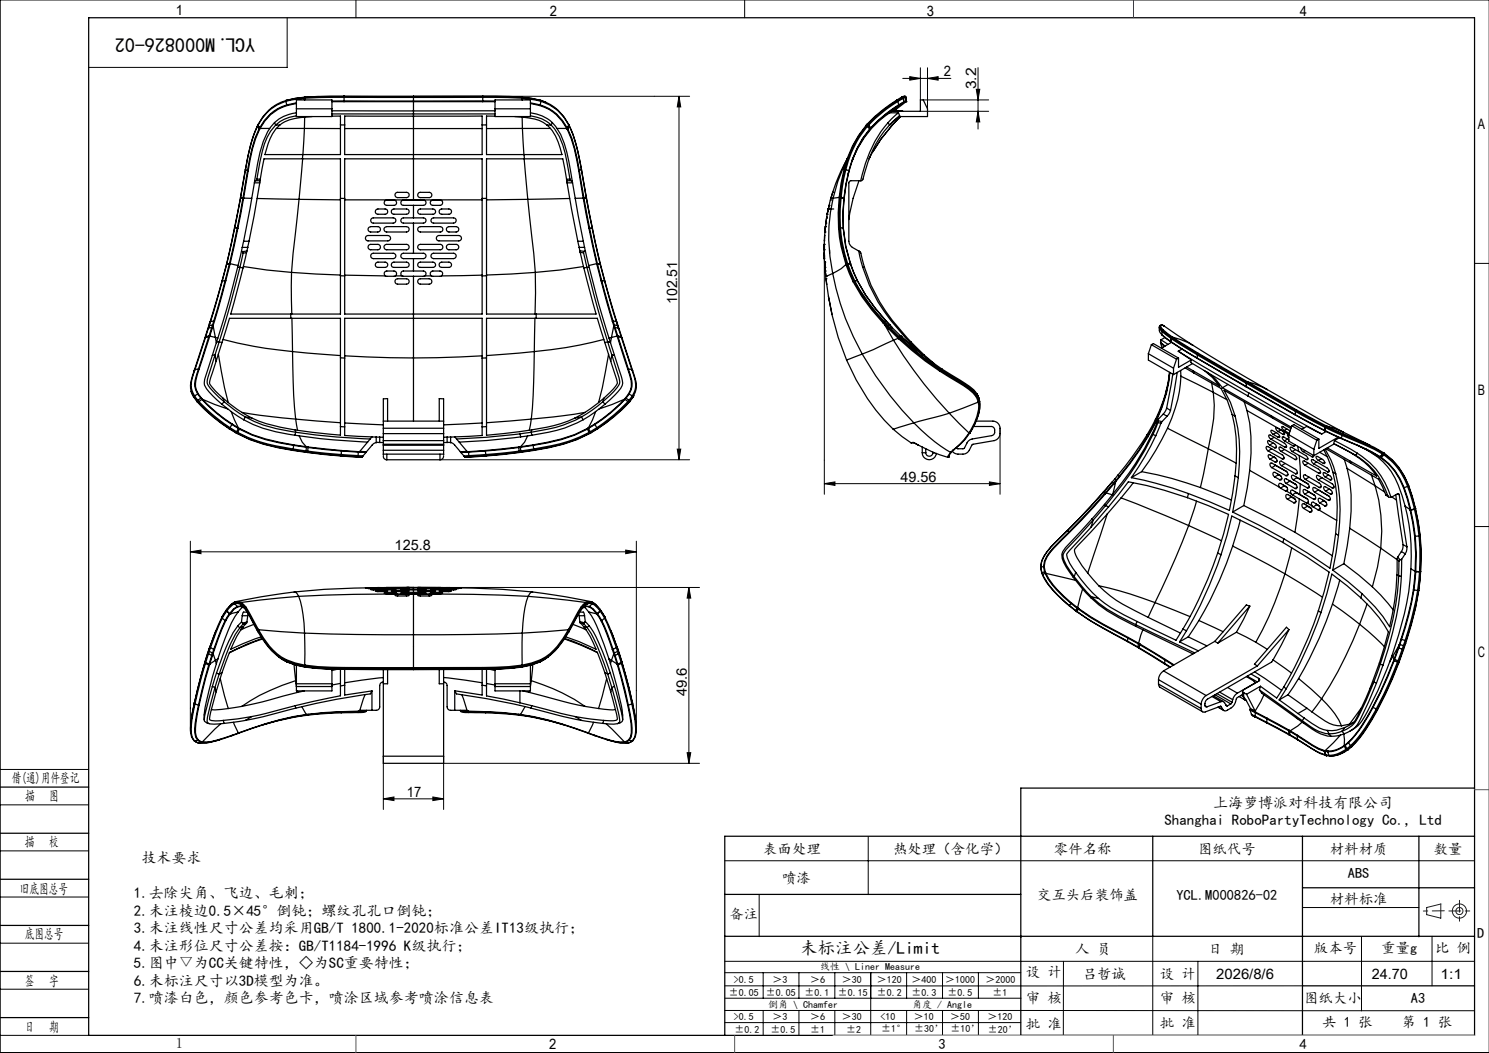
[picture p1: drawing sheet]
<svg xmlns="http://www.w3.org/2000/svg" width="420mm" height="297mm" viewBox="0 0 420 297" stroke-linecap="round" stroke-linejoin="round" font-family="sans-serif">
<defs><g id="words">
<text font-size="5.6" x="71.9" y="10.6" transform="rotate(-180 71.9 10.6)">YCL.M000826-02</text>
<text font-size="4.9" x="225.7" y="269">未标注公差/Limit</text>
<g font-size="4.2">
<text x="342.2" y="227.9">上海萝博派对科技有限公司</text>
<text x="328.5" y="232.8">Shanghai RoboPartyTechnology Co., Ltd</text>
<text x="39.9" y="243.5">技术要求</text>
<text x="37.8" y="253.4">1.去除尖角、飞边、毛刺；</text>
<text x="37.8" y="258.3">2.未注棱边0.5×45°倒钝；螺纹孔孔口倒钝；</text>
<text x="37.8" y="263.2">3.未注线性尺寸公差均采用GB/T 1800.1-2020标准公差IT13级执行；</text>
<text x="37.8" y="268.2">4.未注形位尺寸公差按：GB/T1184-1996 K级执行；</text>
<text x="37.8" y="273.1">5.图中▽为CC关键特性，◇为SC重要特性；</text>
<text x="37.8" y="278">6.未标注尺寸以3D模型为准。</text>
<text x="37.8" y="282.9">7.喷漆白色，颜色参考色卡，喷涂区域参考喷涂信息表</text>
</g>
<g font-size="4.1">
<text x="49.6" y="4.3">1</text>
<text x="155.1" y="4.6">2</text>
<text x="261.4" y="4.6">3</text>
<text x="366.6" y="4.6">4</text>
<text x="266.2" y="21.5">2</text>
<text x="275.3" y="25.2" transform="rotate(-90 275.3 25.2)">3.2</text>
<text x="416.9" y="36.3">A</text>
<text x="191" y="85.8" transform="rotate(-90 191 85.8)">102.51</text>
<text x="416.9" y="111.3">B</text>
<text x="254" y="135.8">49.56</text>
<text x="111.3" y="155.1">125.8</text>
<text x="416.9" y="185.3">C</text>
<text x="193.8" y="196.4" transform="rotate(-90 193.8 196.4)">49.6</text>
<text x="3.3" y="220.9">借(通)用件登记</text>
<text x="7.1" y="226">描</text>
<text x="13.9" y="226">图</text>
<text x="114.7" y="224.7">17</text>
<text x="7" y="238.9">描</text>
<text x="13.8" y="238.9">校</text>
<text x="215.3" y="240.8">表面处理</text>
<text x="251.9" y="240.8">热处理（含化学）</text>
<text x="297.3" y="240.8">零件名称</text>
<text x="337.9" y="240.8">图纸代号</text>
<text x="375.1" y="240.8">材料材质</text>
<text x="404.4" y="240.8">数量</text>
<text x="220.6" y="249">喷漆</text>
<text x="380.2" y="247.7">ABS</text>
<text x="5.6" y="252">旧底图总号</text>
<text x="292.5" y="253.7">交互头后装饰盖</text>
<text x="331.8" y="253.7">YCL.M000826-02</text>
<text x="375.1" y="254.9">材料标准</text>
<text x="205.7" y="259.3">备注</text>
<text x="7" y="265">底图总号</text>
<text x="303.3" y="269">人 员</text>
<text x="340.8" y="269">日 期</text>
<text x="370.6" y="268.7">版本号</text>
<text x="389.6" y="268.7">重量g</text>
<text x="404.8" y="268.7">比 例</text>
<text x="416.7" y="264.6">D</text>
<text x="289.3" y="275.5">设 计</text>
<text x="7" y="278">签</text>
<text x="13.8" y="278">字</text>
<text x="305.4" y="276">吕哲诚</text>
<text x="327.2" y="276">设 计</text>
<text x="343.1" y="276">2026/8/6</text>
<text x="386.9" y="276">24.70</text>
<text x="406.3" y="276">1:1</text>
<text x="289.3" y="283">审 核</text>
<text x="327.2" y="282.9">审 核</text>
<text x="367.8" y="282.9">图纸大小</text>
<text x="397.9" y="283">A3</text>
<text x="7" y="291">日</text>
<text x="13.8" y="291">期</text>
<text x="289.3" y="290.1">批 准</text>
<text x="327.2" y="290">批 准</text>
<text x="373" y="289.8">共 1 张</text>
<text x="395.4" y="289.8">第 1 张</text>
<text x="49.6" y="295.6">1</text>
<text x="154.9" y="296">2</text>
<text x="264.7" y="296">3</text>
<text x="366.6" y="296">4</text>
</g>
<g font-size="2.8">
<text x="231.3" y="273.6">线性 \ Liner Measure</text>
<text x="205.6" y="280.8">±0.05</text>
<text x="207" y="277.2">&gt;0.5</text>
<text x="216" y="280.8">±0.05</text>
<text x="217.9" y="277.2">＞3</text>
<text x="227" y="280.8">±0.1</text>
<text x="228.5" y="277.2">＞6</text>
<text x="236.3" y="280.8">±0.15</text>
<text x="237.5" y="277.2">＞30</text>
<text x="247.4" y="277.2">＞120</text>
<text x="247.4" y="280.8">±0.2</text>
<text x="257.1" y="277.2">＞400</text>
<text x="257.1" y="280.8">±0.3</text>
<text x="266.6" y="277.2">＞1000</text>
<text x="267.3" y="280.8">±0.5</text>
<text x="278" y="277.2">＞2000</text>
<text x="279.9" y="280.8">±1</text>
<text x="207" y="287.8">&gt;0.5</text>
<text x="216.6" y="284.3">倒角 \ Chamfer</text>
<text x="217.9" y="287.8">＞3</text>
<text x="228.5" y="287.8">＞6</text>
<text x="237.5" y="287.8">＞30</text>
<text x="248.4" y="287.8">&lt;10</text>
<text x="257.3" y="284.3">角度 / Angle</text>
<text x="257.8" y="287.8">＞10</text>
<text x="268" y="287.8">＞50</text>
<text x="278.5" y="287.8">＞120</text>
<text x="207.1" y="291.3">±0.2</text>
<text x="217.3" y="291.3">±0.5</text>
<text x="228.5" y="291.3">±1</text>
<text x="238.7" y="291.3">±2</text>
<text x="248.6" y="291.1">±1°</text>
<text x="257.8" y="291.1">±30’</text>
<text x="268.1" y="291.1">±10’</text>
<text x="278.6" y="291.2">±20’</text>
</g>
</g></defs>
<g fill="none" stroke="#000" stroke-width=".28">
<path d="M100.4 0v5M210 0v5M420 0h-419.9v297h419.9M81 5v14h-56M259.6 19.1v9.1M261.6 19.1v11.6M275.9 19.1v17.3M191.5 27.2v102.5M191.5 27.2l.5 3h-1zM194.5 27.2h-77.9M254.6 22.1h13.6M256.6 21.6l3 .5-3 .5z"/>
<path d="M259.6 31.4h19.3M260.4 28.2h18.5M261.6 22.1l3-.5v1zM275.4 25.2h1l-.5 3zM275.9 31.4l.5 3h-1zM232.5 70.4v69M415.9 74.3h4.1M124.1 129.7h70.4M191 126.7h1l-.5 3zM232.5 136.4l3-.5v1zM232.5 136.4h49.6M279.1 135.9l3 .5-3 .5z"/>
<path d="M282.1 120.8v18.6M53.7 155.6l3-.5v1.1zM53.7 152.6v53.7M53.7 155.6h125.8M176.5 155.1l3 .5-3 .6zM179.5 152.6v52.6M415.9 148.5h4.1M116.6 165.7h80.7M194.3 165.7l.5 3h-1zM194.3 165.7v49.6M0 217h25M108.1 213.3v15"/>
<path d="M125.1 213.3v15M125.1 215.3h72.2M193.8 212.3h1l-.5 3zM0 227h25M0 240h25M108.1 225.3l3-.5v1zM108.1 225.3h17M122.1 224.8l3 .5-3 .5zM244.9 236v16.3M0 253h25M204.4 242.8h211.5M214.1 252.4v11.8"/>
<path d="M367.4 256h32.8M0 266h25M0 279h25M204.4 271.1h211.5M204.4 278.1h163M204.4 274.4h83.5M215.3 274.4v7.1M225.4 274.4v7.1M235.5 274.4v7.1M245.6 274.4v17.6M255.7 274.4v7.1M265.9 274.4v7.1"/>
<path d="M276 274.4v7.1M300 271.1l-.1 21M325.2 264.1v27.9M337.9 271.1v20.9M384 264.2v20.9M403.9 264.1v14M0 292h25M204.4 285l211.5 .1M204.4 288.4h83.5M204.5 281.5h83.5M215.3 285v7M225.4 285v7"/>
<path d="M235.5 285v7M255.7 285v7M265.9 285v7M276 285v7M287.9 292h128"/>
</g>
<g fill="none" stroke="#191924" stroke-width=".28">
<path d="M402.4 256l4-1v4l-4-1z"/>
<circle cx="411.7" cy="257" r="1"/>
<circle cx="411.7" cy="257" r="2"/>
</g>
<g fill="none" stroke="#000" stroke-width=".35">
<path d="M25 5h390.9v287h-390.9zM72.6 35.7a43.9 43.9 0 0 0-3.3 12.1M72.6 35.7l.5 .7M72.6 35.5a47.3 47.3 0 0 0-3.4 12.3M72.6 35.5v.2M72.7 35.3l-.1 .2M72.7 35.4l-.1 .3M72.7 35.4l.5 .8M72.8 35.3l.4 .8M72.8 35.1v.2M72.8 35.3l-.1 .1M72.8 35.1l-.1 .2"/>
<path d="M73.1 36.4l.1 .1M73.1 36.4a41.6 41.6 0 0 0-3.3 11.8M73.2 36.5a39.4 39.4 0 0 0-3.2 11.7M73.2 36.1l.1 .1M73.2 36.2l.1 .1M73.2 36.1v.1M73.2 36.2l-.1 .2M73.2 36.1l.2 .1M73.2 36.1h.1M73.3 36.2h2.8M73.3 36.3l-.1 .2M73.3 36.2v.1"/>
<path d="M73.4 36.2h-.1M77.4 34.6a16.3 16.3 0 0 0-4.1 8.3l-1.5 8.1M77.4 34.6l.4 .7M77.8 35.3a15.3 15.3 0 0 0-3.8 7.3l-1.5 7.9M77.8 35.3h1.1M77.9 36.2h8M78.9 35.3a11.6 11.6 0 0 0-3.3 5.2l-.9 3.1h10.7M80.6 28.6a12.5 12.5 0 0 0-7.8 6.7M80.6 28.6l.3 1M80.7 28.4a12.5 12.5 0 0 0-7.9 6.7M80.7 28.4l-.1 .2M80.9 29.6l.1 .2"/>
<path d="M80.9 29.6a12.4 12.4 0 0 0-7.7 6.5M81 29.8a12.2 12.2 0 0 0-7.6 6.4M83.6 32.7a10.8 10.8 0 0 0-5.8 2.6M83.6 31.8a11.4 11.4 0 0 0-6.2 2.8M83.6 29l-2.7 .6M83.6 29.2l-2.6 .6M83.6 28.2h10v4.7h-10zM83.6 30.7h10M85.8 27.7l-5.2 .9M85.8 27.7l.1 .5M85.9 36.2l-.5 7.4M85.9 36.2l10.1 .1"/>
<path d="M85.9 27.5l-5.2 .9M85.9 27.4v.1M85.9 27.4l-2.6 .3-2.6 .7M85.9 27.4h.1M85.9 33.1v3.1M86 27.7l8-.3h45.2l8 .3M86 33a11.9 11.9 0 0 0-7.1 2.3M86 27.4v.3M86 27.7h-.2M86 27.4l-.1 .1M86 27.7v.5M86 32.9v.1"/>
<path d="M88.1 32.9l-2.1 .1M93.6 32.1h23M93.6 32.8l2.4-.1v2.5M93.6 31.3h23M93.6 28.7h3.4M96 35.2h1.2M96 35.2v8.4h-10.6M97 28.5h19.6M97 28.7h19.6M97 28.5v.2M97 27.2h19.6M97 27.2l-11 .2"/>
<path d="M97 27.2h.1M97 27.2h-7.3l-3.7 .2M97 27.2v1.3M97 28.5h-3.4M97.2 35.2v-2.5h38.8v2.5M97.2 35.2v8.4h19.4M97.2 36.3h38.8M116.6 28.5v.2M116.6 27.2h.1M116.6 32.1h23M116.6 31.3v.8M116.6 32.1v11.5"/>
<path d="M116.6 28.7h23M116.6 27.2v1.3M116.6 28.7v2.6M116.6 27.2h19.6M136 35.2v8.4h-19.4M136 35.2h1.2M136.2 28.5v.2M136.2 27.2l11 .2M136.2 27.2h.1M136.2 28.5h-19.6M136.2 27.2v1.3M136.2 27.2h-19.6"/>
<path d="M136.2 28.5h3.4M137.2 35.2v8.4h10.6M139.6 32.8l-2.4-.1v2.5M139.6 31.3h-23M139.6 28.2h10v4.7h-10zM139.6 30.7h10M145.2 32.9l2 .1M147.2 27.4h.1M147.2 33a12.5 12.5 0 0 1 7.1 2.3M147.2 27.4v.3M147.2 32.9v.1M147.2 27.7h.2"/>
<path d="M147.2 27.4l.1 .1M147.2 27.7v.5M147.3 27.4h.1M147.3 27.4l2.6 .3 2.7 .7M147.3 33.1l.5 10.5M147.3 27.5l5.3 .9M147.3 27.4v.1M147.4 27.7l5.2 .9M147.4 27.7v.5M149.6 32.7a9.9 9.9 0 0 1 5.9 2.6M149.6 31.8a10.8 10.8 0 0 1 6.2 2.8M149.6 29l2.8 .6"/>
<path d="M149.6 29.2l2.7 .6M152.3 29.8a12.3 12.3 0 0 1 7.5 6.4M152.4 29.6l-.1 .2M152.4 29.6a12.5 12.5 0 0 1 7.6 6.5M152.6 28.6l-.2 1M152.6 28.6a12.7 12.7 0 0 1 7.8 6.7M152.6 28.4a12.6 12.6 0 0 1 7.8 6.7M152.6 28.3l1.4 .6M152.6 28.4v.2M154.3 35.3a14.6 14.6 0 0 1 4.2 8.3h-10.7M154.3 35.3h1.2M155.3 36.2l-18.1 .1"/>
<path d="M155.5 35.3a17.3 17.3 0 0 1 4.4 10.2l.9 5M155.8 34.6a16.7 16.7 0 0 1 4.1 8.3l1.5 8.1M155.8 34.6l-.3 .7M157.2 36.2h2.7M159.8 36.2h.1M159.9 36.2v.1M159.9 36.3l.1 .2M160 36.1l-.2 .1M160 36.1h.1M160 36.5a40.9 40.9 0 0 1 3.3 11.7M160 36.1l-.1 .1M160 36.1l.1 .1"/>
<path d="M160.1 36.2l-.2 .1M160.1 36.2l.1 .2M160.2 36.4l-.2 .1M160.2 36.4a41.6 41.6 0 0 1 3.2 11.8M160.4 35.1l.2 .4M160.4 35.1v.2M160.4 35.3l-.4 .8M160.4 35.3l.1 .1M160.5 35.4l.1 .3M160.5 35.4l-.4 .8M160.6 35.5a53.3 53.3 0 0 1 3.4 12.3M160.6 35.5v.2"/>
<path d="M160.6 35.7a45.3 45.3 0 0 1 3.4 12.1M160.6 35.7l-.4 .7M244.3 35.4a29.4 29.4 0 0 0-6.2 12.4M244.3 35.4l.2 .1M244.4 35.3h.2M244.4 35.3l-.1 .1M244.5 35.5a29.6 29.6 0 0 0-6.2 12.3M244.5 35.5l.2 .2M244.6 35l.2 .1M244.6 35.3l-.1 .2M244.6 35l-.2 .3M244.7 35.7a28.4 28.4 0 0 0-6.1 12.1"/>
<path d="M244.7 35.7l.6 .7M244.8 35.1l.2 .2M244.8 35.1l-.2 .2M244.9 35.4l-.2 .3M244.9 35.4l.6 .8M245 35.3l.6 .8M245 35.3l-.1 .1M245.3 36.4a29.1 29.1 0 0 0-5.9 11.8M245.3 36.4l.1 .1M245.4 36.5a27.5 27.5 0 0 0-5 8.7M245.5 36.2l.1 .1M245.5 36.2l-.2 .2"/>
<path d="M245.5 36.1l.1 .1M245.6 36.2h.2M245.6 36.3l-.2 .2M245.6 36.2v.1M245.6 36.1v.1M245.6 36.1l-.1 .1M245.6 36.2h.1M245.8 36.2a27.6 27.6 0 0 0-5.5 9.3M250.5 34.6a34.4 34.4 0 0 0-7.7 16.4M250.5 34.6l.4 .7M250.9 35.3a33.9 33.9 0 0 0-7.6 15.5l-.4 .2h-2.9l-.5 .4-.1 16.6a2.56 2.56 0 0 0 1.8 2.2l1 .6M251 31.8l-2.3 1.6-2.9 2.8"/>
<path d="M251 31.8l.5-.4h8.1v-3.2h.8l1.2 2.5v2.2h-8.1l.3-.2M251 31.8h2.4M251.7 35.2a36 36 0 0 0-6.5 9.4M251.7 31.4l2.8-.1-.4 .1M251.7 35.2l2.3-2.3-2.3 2.3M251.7 35.2h.1M251.7 35.2l-3.2 4-2.2 3.4M252.9 28.3l-1.8 1.1a40.4 40.4 0 0 0-6.5 5.6M252.9 28.3l.2 .1M253.1 28.4l-1.7 1.1a37.8 37.8 0 0 0-6.6 5.6M253.1 28.4l.2 .2M253.3 28.6a39 39 0 0 0-8.3 6.7"/>
<path d="M253.3 28.6l.2 1M253.4 29.8l-.7 .5a35.7 35.7 0 0 0-7.1 5.9M253.4 31.8l-2.9 2.8M253.4 31.8l.4 .9M253.5 29.6l-1.7 1.1a37 37 0 0 0-6.2 5.4M253.5 29.6l-.1 .2M253.5 33l-2.6 2.3M253.7 32.9l-.2 .1M253.8 32.7l-2.9 2.6M253.8 32.9l-.3 .1M254.4 27.4l.2 .1M254.4 27.4l-1.5 .9"/>
<path d="M254.4 27.4h.1M254.4 27.4h.3M254.6 31.3v.1M254.6 27.5l-1.5 .9M254.7 27.4l.1 .3M254.7 27.4l-.1 .1M254.8 28.9l-1.4 .9M254.8 27.7l-1.5 .9M254.8 28.9l-3.2 2.5M254.8 27.7l.1 1M254.8 28.9h.1M254.8 27.7h.1"/>
<path d="M254.9 28.7l-1.4 .9M254.9 28.7l-.1 .2M254.9 28.7h.1M255.3 27.2l-.1-.1-.8 .3M255.3 27.2l-.6 .2M255.3 27.2l.2 .2M255.3 27.2h.1M255.5 28.7l-.7 .2M255.5 27.4l-.7 .3M255.5 28.7h.1M255.5 27.4l.1 1.1M255.6 28.7h.1"/>
<path d="M255.6 28.5l-.7 .2M255.6 28.5l-.1 .2M255.6 28.5h.1M255.6 28.6l-3.4 2.7M255.7 28.5l-.1 .2M67.8 55.7l-1.7 8.5M67.8 55.7l.1 .1M67.9 55.8l-1.7 8.4M67.9 55.7l.6 .1M67.9 55.7v.1M67.9 55.8l.6 .1M68.5 55.9l.2 .1"/>
<path d="M68.5 55.9l-1.6 8.4M68.5 55.8l.2 .1M68.5 55.8v.1M68.7 56l-1.6 8.4M68.7 55.9h2.3M68.7 55.9v.1M69.2 47.8l-1.4 7.9M69.2 47.8h.1M69.3 47.8l-1.4 7.9M69.3 47.8l.5 .4M69.8 48.2h.2M69.8 48.2l-1.3 7.6"/>
<path d="M70 48.2l-1.3 7.7M71.8 51.6l-3.1 16.4M71.8 51.6h1.5M71.8 51v.6M71.8 51h1.5M72.5 50.5l-.6 .5M72.5 50.5h.9M72.5 56l11.8 .2M73.3 51.6l-3.1 16.4M73.3 51v.6M73.4 50.5l-.1 .5M84.3 56.2l-2.1 20.6"/>
<path d="M84.3 56.2l11.7 .2M85.3 44.8h10.7v11.1M85.3 44.8h-10.8l-1.1 5.7M85.4 44.8l-1.1 11.4M85.4 43.6l-.1 1.2M96 55.9v21.9M96 55.9l1.2 .1M97.2 56.4h19.4M97.2 56v21.8M106.1 59.2l.4-.3h2.1a.74 .74 0 0 1 .8 .8 .74 .74 0 0 1-.8 .7h-2.2l-.5-.5zM108.6 56.7l.4-.3h2.1a.74 .74 0 0 1 .8 .8 .74 .74 0 0 1-.8 .7h-2.2l-.5-.5zM110.6 59.2l.5-.3h3.6a.74 .74 0 0 1 .7 .8 .74 .74 0 0 1-.7 .7h-3.8l-.5-.5z"/>
<path d="M111.6 54.5l.5-.2h2.6a.74 .74 0 0 1 .7 .7 .74 .74 0 0 1-.7 .7h-2.8l-.5-.5zM113.3 56.7l.4-.3h5.7a.74 .74 0 0 1 .8 .8 .74 .74 0 0 1-.8 .7h-5.8l-.5-.5zM116.6 43.6v1.2M116.6 44.8h-19.4v11.2M116.6 44.8h19.4v11.2M116.6 44.8v11.6M116.6 56.4h.1M116.6 57.9v3.6M118 54.5l.5-.2h2.6a.74 .74 0 0 1 .7 .7 .74 .74 0 0 1-.7 .7h-2.8l-.5-.5zM118 59.2l.5-.3h3.6a.74 .74 0 0 1 .8 .8 .74 .74 0 0 1-.8 .7h-3.8l-.5-.5zM121.6 56.7l.4-.3h2.1a.74 .74 0 0 1 .8 .8 .74 .74 0 0 1-.8 .7l-2.5-.1-.2-.7zM124.1 59.2l.4-.3h2.1a.74 .74 0 0 1 .8 .8 .74 .74 0 0 1-.8 .7h-2.2l-.5-.5z"/>
<path d="M136 56.4h-19.4M136 56v21.8M137.2 55.9v21.9M137.2 55.9l-1.2 .1M147.8 43.6l.1 1.2M147.8 44.8l1.1 11.4M147.9 44.8h-10.7v11.1M147.9 44.8h10.8l1.1 5.7M148.9 56.2l2.1 20.6M148.9 56.2l-11.7 .2M159.8 50.5l.1 .5M159.9 51v.6"/>
<path d="M159.9 51h1.5M159.9 51.6l3.1 16.4M159.9 51.6h1.6M160.7 56l-11.8 .2M160.8 50.5l.1 .3 .4 .2M160.8 50.5h-1M161.4 51l.1 .6M161.5 51.6l3 16.4M163.3 48.2l1.2 7.7M163.4 48.2h-.1M163.4 48.2l1.3 7.6M164 47.8l-.6 .4"/>
<path d="M164 47.8l1.3 7.9M164 47.8l1.4 7.9M164 47.8h.1M164.5 55.9h-2.3M164.5 55.9v.1M164.5 56l1.6 8.4M164.7 55.8l-.2 .1M164.7 55.9l-.2 .1M164.7 55.9l1.6 8.4M164.7 55.8v.1M165.3 55.8l1.7 8.4M165.3 55.7l-.6 .1"/>
<path d="M165.3 55.7v.1M165.3 55.8l-.6 .1M165.4 55.7h.1M165.4 55.7l1.7 8.5M165.4 55.7l-.1 .1M233.6 58.9l-.4 2.6M233.6 58.9l-.3 1.5M233.6 58.9h.1M233.6 58.9h1.6M233.9 57.9h.1M233.9 57.9l-.3 1M233.9 58l-.2 .9"/>
<path d="M234.2 56.4l-.3 1.5M234.2 56.4h.1M234.4 56h.1M234.4 56l-.1 .3M234.9 54.3l-.5 1.4M234.9 54.3h.1M235 55.9a47.3 47.3 0 0 0-.1 21.2M235 55.9l-.6 .1M236.7 55.7l-.3 4.3 .1 4.3M236.7 55.7l-1.7 .2M236.7 55.7h.2M236.7 55.7h.3"/>
<path d="M236.7 55.7h.1M236.9 55.7l-.2 4.4v4.1M236.9 55.7l.3 .1M237 55.7h-.1M237.2 55.8l-.2 3.1 .1 5.3M237.2 55.8l.9 .1M237.2 55.7v.1M237.2 55.7l.9 .1M238.1 55.9l-.4 4.2 .1 4.2M238.1 55.9v.1M238.1 55.8v.1M238.1 56l-.3 4.2 .1 4.2"/>
<path d="M238.1 47.8l-.9 3.9-.5 4M238.1 47.8h.2M238.3 47.8l-.8 3.7-.5 4.2M238.3 47.8h.3M238.6 47.8l-1 4.9-.4 3M238.6 47.8l.8 .4M238.9 44.9l-2.6 6.2-1.3 4.8M239 44.8l-.1 .1M239 44.6a55.9 55.9 0 0 0-4.6 11.4M239.4 48.2l-.8 3.8-.5 3.8M239.4 48.2h.1M239.5 48.2l-.3 1"/>
<path d="M239.5 48.2l-.8 3.8-.6 3.9M240.4 45.2l-.9 3M240.6 44.8l-.2 .4M242.3 51l-1.7 4.9-1.2 6M245.4 44.2l-.3 .6M246.3 42.6l-.1 .2M62.6 79.4l-3.4 11.5M62.7 79.3l-3.3 11.4M62.7 79.3l-.1 .1M63.5 79.2l-3.2 11.4M63.5 79.2h.2M63.5 79.2l-.8 .1"/>
<path d="M63.7 79.2l-3.2 11.4M63.9 74.5l-1.3 4.9M64 74.5l-1.3 4.8M64 74.4v.1M64 74.5h-.1M64.7 74.4l-1.2 4.8M64.7 74.4h.2M64.7 74.4l-.7 .1M64.7 74.4h.1M64.7 74.4h-.7M64.9 74.4l-1.2 4.8M64.9 74.4h.1"/>
<path d="M64.9 74.4l2.3 .5M66.1 64.2l-2.2 10.3M66.1 64.2h.1M66.2 64.2l-2.2 10.2M66.2 64.2l.7 .1M66.9 64.3l-2.2 10.1M66.9 64.3l.2 .1M67 75.4l-2.5 9.8-3.4 11.3M67 75.4h.7M67.1 64.4l-2.2 10M67.7 75.4l-3.3 12.4-2.6 8.6M67.7 75.4l.8 .2"/>
<path d="M68.1 70.8l.3 .2M68.1 70.8l-1.1 4.6M68.3 69.8l-.2 1M68.3 69.8h1.6M68.4 71l.2 .4M68.5 75.6l-3.4 13h16.9M68.6 71.4l-.9 4M68.7 75.2l6.6 1 6.9 .6M68.7 68l-.4 1.8M68.7 68h1.5M69.5 71.3l-1 4.3M69.5 71.3l-.9 .1"/>
<path d="M69.6 70.8l-.1 .5M69.6 70.8l-1.2 .2M69.9 69.8l-.3 1M70.2 68l-.3 1.8M82.2 76.8l.1 11.8M82.2 76.8l13.8 .8M96 77.8v10.8h-14M96 77.8h1.2M97.2 77.8v10.8h19.4M97.2 77.6l11.5 .2M103.3 66.6l.5-.2h5.6a.76 .76 0 0 1 .8 .8 .76 .76 0 0 1-.8 .7h-5.8l-.5-.6zM104 64.2l.6-.3h2a.76 .76 0 0 1 .7 .8 .76 .76 0 0 1-.7 .7h-2.3l-.5-.6z"/>
<path d="M104 69.1l.5-.2h2.1a.76 .76 0 0 1 .7 .8 .76 .76 0 0 1-.7 .7h-2.3l-.5-.6zM104.8 61.7l.4-.2h5.7a.74 .74 0 0 1 .8 .7 .74 .74 0 0 1-.8 .7h-5.8l-.5-.5zM104.8 71.6l.4-.2h5.7a.76 .76 0 0 1 .8 .8 .76 .76 0 0 1-.8 .8h-5.6l-.6-.4-.1-.5zM106.1 74.2l.4-.3h2.1a.74 .74 0 0 1 .8 .8 .74 .74 0 0 1-.8 .7h-2.2l-.5-.5zM108.4 64.3l.7-.4h5.6a.76 .76 0 0 1 .7 .8 .76 .76 0 0 1-.7 .7h-5.9l-.4-.3zM108.5 69.1l.5-.2h5.7a.76 .76 0 0 1 .7 .8 .76 .76 0 0 1-.7 .7h-5.9l-.5-.6zM108.7 77.8h2.8M108.7 77.8a.75 .75 0 0 1-.3-.8 .75 .75 0 0 1 .7-.6h2a.75 .75 0 0 1 .7 .6 .75 .75 0 0 1-.3 .8M110.6 74.2l.4-.3h3.7a.74 .74 0 0 1 .7 .8 .74 .74 0 0 1-.7 .7h-3.8l-.5-.5zM111.5 77.8h2M111.6 78.8l.5-.2h2.6a.76 .76 0 0 1 .7 .8 .76 .76 0 0 1-.7 .7h-2.8l-.5-.6zM113.3 61.7l.4-.2h5.7a.74 .74 0 0 1 .8 .7 .74 .74 0 0 1-.8 .7h-5.8l-.5-.5z"/>
<path d="M113.3 71.6l.4-.2h5.7a.76 .76 0 0 1 .8 .8 .76 .76 0 0 1-.8 .8h-5.6l-.5-.2-.2-.4zM113.5 77.8h6.3M113.5 77.8a.73 .73 0 0 1-.4-.8 .73 .73 0 0 1 .7-.6h5.6a.74 .74 0 0 1 .7 .6 .74 .74 0 0 1-.3 .8M116.6 77.9v10.7M116.6 62.9v8.5M116.6 73v3.4M118 78.8l.5-.2h2.6a.76 .76 0 0 1 .7 .8 .76 .76 0 0 1-.7 .7h-2.8l-.5-.6zM118 64.2l.6-.3h5.6a.76 .76 0 0 1 .7 .8 .76 .76 0 0 1-.7 .7h-5.9l-.5-.6zM118 69.1l.5-.2h5.7a.76 .76 0 0 1 .7 .8 .76 .76 0 0 1-.7 .7h-5.9l-.5-.6zM118 74.2l.5-.3h3.6a.74 .74 0 0 1 .8 .8 .74 .74 0 0 1-.8 .7h-3.8l-.5-.5zM119.8 77.8h1.9M121.7 77.8h2.8"/>
<path d="M121.7 77.8a.74 .74 0 0 1-.3-.8 .74 .74 0 0 1 .7-.6h2a.75 .75 0 0 1 .7 .6 .75 .75 0 0 1-.3 .8M121.8 61.7l.4-.2h5.7a.74 .74 0 0 1 .8 .7 .74 .74 0 0 1-.8 .7h-5.8l-.5-.5zM121.8 71.6l.4-.2h5.7a.76 .76 0 0 1 .8 .8 .76 .76 0 0 1-.8 .8h-5.6l-.5-.2-.2-.4zM123.3 66.7l.4-.3h5.7a.76 .76 0 0 1 .8 .8 .76 .76 0 0 1-.8 .7h-5.8l-.5-.6zM124.1 74.2l.4-.3h2.1a.74 .74 0 0 1 .8 .8 .74 .74 0 0 1-.8 .7l-2.5-.1-.2-.7zM126.1 64.2l.5-.3h2.1a.76 .76 0 0 1 .7 .8 .76 .76 0 0 1-.7 .7h-2.3l-.5-.5zM126.1 69.1l.5-.2h2.1a.76 .76 0 0 1 .7 .8 .76 .76 0 0 1-.7 .7h-2.3l-.5-.6zM136 77.8v10.8h-19.4M136 77.6l-11.5 .2M137.2 77.8v10.8h14M137.2 77.8h-1.2M151 76.8l-.1 11.8"/>
<path d="M151 76.8l-13.8 .8M163 68l.4 1.8M163 68h1.5M163.4 69.8l.1 .9M163.4 69.8h1.5M163.5 70.7l.2 .5M163.5 70.7l1.3 .2M163.7 71.2l1 4.4M163.7 71.2l.9 .1M164.5 68l.4 1.8M164.6 75.2l-6.7 1-6.9 .6M164.6 71.3l1 4.1"/>
<path d="M164.7 75.6l3.4 13h-16.9M164.8 70.9l-.2 .4M164.9 69.8l.2 .9M165.1 70.7l-.3 .2M165.1 70.7l1.1 4.7M165.6 75.4l2.8 11 3 10M165.6 75.4l-.9 .2M165.6 75.4h.6M166.1 64.4l2.2 10M166.2 75.4l2.6 10.3 3.4 10.8M166.3 64.3l2.2 10.1M166.3 64.3l-.2 .1"/>
<path d="M167 64.2l2.3 10.2M167 64.2l-.7 .1M167 64.2h.1M167.1 64.2l2.3 10.3M168.3 74.4l1.2 4.8M168.3 74.4h.2M168.3 74.4l-2.2 .5M168.3 74.4h.1M168.5 74.4h.8M168.5 74.4h.1M168.5 74.4l1.2 4.8M168.5 74.4h-.2"/>
<path d="M168.5 74.4l.8 .1M169.3 74.5l1.2 4.8M169.3 74.4v.1M169.3 74.5h.1M169.4 74.5l1.2 4.9M169.5 79.2l3.2 11.4M169.7 79.2l3.2 11.4M169.7 79.2h-.2M169.7 79.2l.8 .1M170.5 79.3l3.3 11.4M170.5 79.3l.1 .1M170.6 79.4l3.4 11.5"/>
<path d="M232.5 71.4l.1 1.9M232.5 70.4h.1M232.5 68.9v1.5M232.5 68.9h.1M232.5 71.4l.1 1.6M232.5 70.4v1M232.6 73v.9M232.6 73h.1M232.6 67.9l-.1 1M232.6 73.9l.1 1.5M232.6 73.9h.1M232.6 66.4l-.1 1.5z"/>
<path d="M232.7 65.4h.1M232.7 75.4h.1M232.7 75.2l.1 1.2M232.7 65.4l-.1 1M232.7 75.4l.1 1M232.8 76.4l.1 1.5M232.8 76.4h.1M232.8 63.9l-.1 1.5M232.8 63.9h.1M232.9 77.9h.1M232.9 78l.1 .7M232.9 77.9v.1"/>
<path d="M232.9 62.9h.1M232.9 62.9v.8M233 78.6l.2 1.5zM233 78.6h.1M233 62.8l-.2 1.2M233.2 61.5l-.3 1.4M233.2 61.5h.1M233.2 61v.5M233.3 60.4h.1M234 70.5v.9M234.9 77.1a74.6 74.6 0 0 0 8.3 22.8M234.9 77.1l-2 .9"/>
<path d="M236.5 64.3l.7 5.2 1.4 5.1M236.7 64.2l-.2 .1M236.7 64.2l.5 4 1.7 6.3M236.7 64.2h.4M237.1 64.2a38.5 38.5 0 0 0 2 10.2M237.1 64.2l.7 .1M237.8 64.3l.7 5.1 1.4 5M237.8 64.3l.1 .1M237.9 64.4l.7 5.1 1.3 4.9M238.6 74.6l-1.3 1.2-2.4 1.3M238.6 74.6l2.1 4.9M238.9 74.5l-.3 .1"/>
<path d="M238.9 74.5l2 4.9M239.1 74.4v.1M239.1 74.5l2.1 4.8M239.1 74.5h-.2M239.9 74.4l1.9 4.8M239.9 74.4h.1M239.9 74.4l-.8 .1M239.9 74.4h-.8M239.9 74.4l2 4.8M240.7 79.5l2.4 4.1 2.8 3.9 3.2 3.5M240.9 79.4l-.2 .1M240.9 79.4l2.4 4.1 2.8 3.8 3.1 3.6"/>
<path d="M241.2 79.3a44.5 44.5 0 0 0 8.2 11.4M241.2 79.3l-.3 .1M241.8 79.2l2.4 4 2.7 3.8 3 3.6M241.8 79.2h.1M241.8 79.2l-.6 .1M241.9 79.2l2.3 4.1 2.7 3.7 3 3.6M242.1 70.7l.3 .2M242.2 70.8l1.1 4.6M242.2 70.8l.6 .5 1 4.1M243.3 75.4a53.2 53.2 0 0 0 13.3 21.1M243.3 75.4h.5M243.8 75.4a52.5 52.5 0 0 0 13.1 21"/>
<path d="M57.8 95.4l-3 9M57.8 95.4l-.1 .1M57.9 95.2l-2.9 9M57.9 95.2l-.1 .2M58 94.9l-.1 .3M58.6 92.7l-.8 2.7M58.8 92.5l-.8 2.4M58.8 92.5l-.2 .2M58.9 95l-2.9 9.1M58.9 95l.2 .1M58.9 95l-1 .2M58.9 94.8h.3"/>
<path d="M58.9 94.8v.2M58.9 94.8l-.9 .1M59 94.8h.2M59 94.8h-.1M59 91.8l-.2 .7M59.1 95.1l-2.9 9M59.2 94.8l-.1 .3M59.2 94.8h.1M59.2 94.8l1.5 .4M59.2 90.9l-.6 1.8M59.4 90.7l-.4 1.1M59.4 90.7l-.2 .2"/>
<path d="M59.7 92.4h.2M59.7 92.4l-.7 2.4M59.7 92.4l-.9 .1M59.9 91.8l.2 .1M59.9 91.8l-.2 .6M59.9 92.4l-.7 2.4M60 91.6l.1 .1M60 91.6l-.1 .2M60 91.6l-1 .2M60.1 91.9l.6 3.3M60.1 91.9l-.2 .5M60.1 91.7v.2"/>
<path d="M60.3 90.6h.2M60.3 90.6l-.3 1M60.3 90.6l-.9 .1M60.5 90.6l-.4 1.1M60.7 95.2l.8 .2M60.7 95.2l.3 1.5M61.1 96.5l-1.2 3.7M61.6 99.9l1.7 9.5 1.1 4.2M61.8 96.4l-1.2 3.7M61.8 96.4l.8 .2M61.8 96.4l-.7 .1M62.6 96.6l-1.6 5.3"/>
<path d="M62.9 95.7a116.9 116.9 0 0 0 19.6 3.5M82 88.6v1.2M82 89.8h-17.3l-2.1 6.8M82 89.8h14v11.1M82.3 89.8l.2 9.4M82.5 99.2l.3 12.3 .6 6.7M82.5 99.2l13.5 1.1M116.6 88.6v1.2M116.6 89.8h-19.4v11.2M116.6 89.8h19.4v11.2M116.6 89.8v11.2M150.7 99.2l-.3 12.3-.5 6.7"/>
<path d="M150.7 99.2l-13.5 1.1M150.9 89.8l-.2 9.4M151.2 89.8h17.3l2.1 6.8M151.2 88.6v1.2M151.2 89.8h-14v11.2M170.3 95.7a114.9 114.9 0 0 1-19.6 3.5M170.6 96.6l1.7 5.3M171.4 96.4l-.8 .2M171.4 96.4l1.2 3.7M171.4 96.4l.8 .1M171.7 99.9l-1.8 9.5-1.1 4.2M172.2 96.5l1.1 3.7"/>
<path d="M172.5 95.2l-.3 1.5M172.5 95.2l-.7 .2M172.7 90.6l.4 1.1M172.9 90.6h-.2M172.9 90.6l.4 1M172.9 90.6l.9 .1M173.1 91.7v.2M173.1 91.9l1 2.9M173.1 91.9l-.6 3.3M173.3 91.6l-.2 .1M173.3 91.6v.2M173.3 91.6l.9 .2"/>
<path d="M173.3 92.4l1.1 .1M173.3 91.8l-.2 .1M173.3 91.8l.9 3M173.8 90.7l.4 1.1M173.8 90.7l.2 .2M174 90.9l.6 1.8M174.1 94.8l-1.6 .4M174.1 94.8h.1M174.1 94.8l.1 .3M174.2 95.1l2.9 9M174.2 91.8l.2 .7M174.2 94.8h-.1"/>
<path d="M174.2 94.8h.1M174.3 94.8h-.2M174.3 94.8v.2M174.3 94.8l.9 .1M174.3 95l2.9 9.1M174.3 95l-.1 .1M174.3 95l1 .2M174.4 92.5l.8 2.4M174.4 92.5l.2 .2M174.6 92.7l.9 2.7M175.2 94.9l.1 .3M175.3 95.2l2.9 9"/>
<path d="M175.3 95.2l.2 .2M175.5 95.4l2.9 9M175.5 95.4v.1M233.2 80.1l1.5 8.4M233.7 83.6a77.2 77.2 0 0 0 5.1 18M243.2 99.9a95 95 0 0 0 14.6 19.4M243.2 99.9l-4.4 1.7M249.1 91l.5 .6M249.2 90.9l-.1 .1M249.2 90.9l.6 .5M249.4 90.7l1.1 1.1M249.4 90.7l-.2 .2"/>
<path d="M249.6 91.6l2.4 4.4M249.6 91.6l1.2 1.3M249.8 91.4l-.2 .2M249.8 91.4l1.2 1.3M249.9 90.6l-.5 .1M249.9 90.6l1.1 1M250 90.6l1 1M250.5 91.8l.7 .7M250.8 92.9l2.6 2.5M251 92.7l-.2 .2M251 91.6h.1M251 91.6l.1 .2"/>
<path d="M251 92.7l2.6 2.5M251 91.6l-.5 .2M251.1 91.8v.1M251.1 91.8l.5 .6M251.2 92.5l2.4 2.4M251.2 92.5l-.2 .2M251.6 92.4l2.4 2.4M251.6 92.4l-.4 .1M252 96a130.2 130.2 0 0 0 15.8 20.6M252 96l-8.8 3.9M253.4 95.4l-1.4 .6M253.4 95.4l.1 .2"/>
<path d="M253.5 95.6l7.5 6.2 4 2.8M253.6 95.2l-.2 .2M253.6 95.2l.1 .2M253.6 94.9l.3 .3M253.7 95.4l-.2 .2M253.7 95.4l7.5 6.2 4 2.8M253.9 95.2l6.8 5.8 4.6 3.2M253.9 95.2l-.2 .2M254 94.8h.1M254.1 94.8l.3 .2M254.1 94.8l-.5 .1M254.4 95l-.5 .2"/>
<path d="M254.4 95l7.3 6.3 3.9 2.8M254.4 95v.1M254.4 95.1l4.3 3.8M256.6 96.5l3.6 3.6M256.9 96.4l3.8 3.7M256.9 96.4l-.3 .1M323.9 99.8l7.1 4.1M323.9 99.8v1.8l7.1 4.1M324.8 97.2l7.1 4.1M324.8 97.2l.5-.3 7.1 4.1M324.8 97.2l-.9 2.6M327.2 91.9l.3-.3 .8 .3"/>
<path d="M327.2 91.9l-.2 .2M327.2 91.9a1.16 1.16 0 0 0 .6 1.3M327.2 91.9h.1M327.4 96.7l1.2 .9M327.4 96.7v.1M327.4 96.7l.8 .5M327.4 95.9l-.1 .9M327.4 95.9l2.1 1.3M327.4 97l.4 1.1M327.4 95.9v.8M327.7 93.4l-.7-1.1v.5a1.78 1.78 0 0 0 .8 1.6M327.7 93.4l2.6 2.1"/>
<path d="M327.7 93.4l.1 1M327.8 94.4l2.5 2M327.8 94.4l2.6 2.1M327.8 93.2l2.7 2M327.8 93.2l-.1 .2M328 97.3l.2 .6M328.1 93.1a1.18 1.18 0 0 1-.7-1.3l.5-.1a366.1 366.1 0 0 0 29.6 18.2M328.1 93.1l2.6 2M328.1 93.1l-.3 .1M328.6 95.2l-1.2 .7M330.3 96.4v.1M330.3 95.5h.1"/>
<path d="M330.3 96.4h.1M330.3 95.5v.9M330.3 96.5l.1 .1M330.4 95.5l7.3 4.6M330.4 96.4l7.3 4.6M330.4 96.4v.2M330.4 95.5v.9M330.4 96.6l7.3 4.5M330.5 95.2h.1M330.5 95.2l7.4 4.6M330.5 95.2l-.1 .3M330.5 96.5l-2.9 1.7"/>
<path d="M330.7 95.1l-.2 .1M330.7 95.1l2.3 .7 3.5 1.6M330.7 95.1h.1M330.7 95.1l7.4 4.6M332.4 99.1l19.8 11.7M332.4 99.1l3.7 2.4M333.5 98.4l-1.1 .7M337.9 99.8l13.8 8M337.9 99.8l-.2 .3M338.1 99.7l13.8 8M338.1 99.7l-.2 .1M53.9 110.4l.7 1.6"/>
<path d="M54.7 111.9l.8 1.3 .1-.1M54.7 111.9l.9 1.2M54.8 104.4a9.2 9.2 0 0 0-.9 5.9l.8 1.6M54.8 104.4v.1M54.9 111.7l.9 1.2M54.9 111.7l-.2 .2M55 104.2a8.2 8.2 0 0 0-.6 6.6l.5 .9M55 104.2l-.2 .2M55.5 113.2l.2 .2M55.6 113.1l.2 .2M55.8 113.3a46 46 0 0 0 8.9 7.6M55.8 113.3h-.1a34.5 34.5 0 0 0 8.9 7.6"/>
<path d="M55.8 111.2l-.9 .5M55.8 111.2l.8 1.1M55.8 112.9l.3 .4M55.8 112.9l-.2 .2M56 111.1l-.2 .1M56 111.1l.8 1.1M56 104.1l-1 .1M56 104.1a8.6 8.6 0 0 0-.8 5.9l.6 1.2M56 104.1h.2M56.1 113.3l3.8 3.6 5 3.7M56.2 104.1a9.1 9.1 0 0 0-.8 5.9l.6 1.1M56.6 112.3l-.8 .6"/>
<path d="M56.6 112.3l.3 .3M56.8 112.2l-.2 .1M56.8 112.2l.2 .3M56.9 112.6l.1 .1M56.9 112.6l-.8 .7M57 112.7l1.3 1.3a46.4 46.4 0 0 0 7.1 5.7M57 112.5l-.1 .1M57 112.5l.1 .1M57.1 112.6l7.1 2.8M57.1 112.6l1.3 1.3a46.5 46.5 0 0 0 7.1 5.7M57.1 112.6l-.1 .1M59.9 100.2l-1 3.1a9.6 9.6 0 0 0-1.2 5.3 17.2 17.2 0 0 0 4.9 5.4"/>
<path d="M60.6 100.1l-1.1 3.6a7.8 7.8 0 0 0-1 4.5 14.7 14.7 0 0 0 4.7 5.1M60.6 100.1l.4 1.8M60.6 100.1l-.7 .1M61 101.9l-1.9 6.1a11.3 11.3 0 0 0 3.9 4.4M62.6 114l2.9 2.3 3.2 2.1M63 112.4a36.8 36.8 0 0 0 8 5.5M63 112.4l.2 .9M63.2 113.3l2.8 2.2 3.2 2.1M63.2 113.3l-.6 .7M65.2 116.1l2 4.6M65.4 119.7l-.5 .9M65.4 119.7l1.8 1.1"/>
<path d="M65.5 119.6l-.1 .1M65.5 119.6l1.7 1.1M68.2 116.3l5 .8 10.2 1.1M68.7 118.4a37.9 37.9 0 0 0 14.5 4.4M69.2 117.6a36.1 36.1 0 0 0 14.2 4.3M69.2 117.6l1.8 .3M69.2 117.6l-.5 .8M71 117.9a39.6 39.6 0 0 0 12.3 3.4M83.4 118.2l.5 3.2M83.4 118.2l12.6 1M96 100.9v19.4M96 100.9l1.2 .1"/>
<path d="M97.2 101v19.4M97.2 119.3l10.9 .5M97.2 100.4l19.4 .6M108.1 118.8v2M108.1 118.8h17M108.1 118.8v-6.3l1.2-.1v6.4M116.6 101v17.8M123.9 118.8v-6.4l1.2 .1v6.3M125.1 118.8v2M136 101v19.4M136 119.3l-10.9 .5M136 100.4l-19.4 .6"/>
<path d="M137.2 101v19.3M137.2 101h-1.2M149.9 118.2l-.6 3.2M149.9 118.2l-12.7 1M162.2 117.9a37.8 37.8 0 0 1-12.2 3.3M164 117.6l-1.8 .3M164 117.6a37.3 37.3 0 0 1-14.2 4.3M164 117.6l.5 .8M164.5 118.4a37.1 37.1 0 0 1-14.5 4.4M165 116.3l-6.4 1-8.7 .9M167.7 119.6l.1 .1M167.7 119.6l-1.7 1.1"/>
<path d="M167.8 119.7l.5 .9M167.8 119.7l-1.8 1.1M168 116.1l-2 4.6M170 113.3l-3 2.4-3 1.9M170 113.3l.6 .7M170.3 112.4a39.7 39.7 0 0 1-8.1 5.5M170.3 112.4l-.3 .9M170.6 114l-3 2.4-3.1 2M172.3 101.9l1.7 5.2a1.44 1.44 0 0 1-.3 1.8l-3.4 3.5M172.6 100.1l1.7 5.6a3.1 3.1 0 0 1-.2 3.6l-4.1 4M172.6 100.1l-.3 1.8M172.6 100.1l.7 .1"/>
<path d="M173.3 100.2l1.2 3.8a7.7 7.7 0 0 1 1 4.7 17.4 17.4 0 0 1-4.9 5.3M176.1 112.6l-7.1 2.8M176.1 112.6l-1.3 1.3a46.5 46.5 0 0 1-7.1 5.7M176.1 112.6l.1 .1M176.2 112.5l.1 .1M176.2 112.5l-.1 .1M176.2 112.7l-1.3 1.3a46.4 46.4 0 0 1-7.1 5.7M176.3 112.6l-.1 .1M176.3 112.6l.8 .7M176.5 112.2l.1 .1M176.5 112.2l-.3 .3M176.6 112.3l-.3 .3"/>
<path d="M176.6 112.3l.8 .6M177.1 104.1a8.6 8.6 0 0 1 .7 5.9l-.5 1.1M177.1 113.3l-3.7 3.6-5.1 3.7M177.2 104.1a8.6 8.6 0 0 1 .8 5.9l-.6 1.2M177.2 104.1l1 .1M177.2 104.1h-.1M177.3 111.1l.1 .1M177.3 111.1l-.8 1.1M177.4 112.9l-.3 .4M177.4 112.9l.2 .2M177.4 111.2l1 .5M177.4 111.2l-.8 1.1"/>
<path d="M177.5 113.3a43.9 43.9 0 0 1-9 7.6M177.5 113.3a34.5 34.5 0 0 1-8.9 7.6M177.6 113.1l-.1 .2M177.7 113.2l-.1 .2M178.2 104.2a8.2 8.2 0 0 1 .6 6.6l-.4 .9M178.2 104.2l.2 .2M178.4 111.7l-1 1.2M178.4 111.7l.1 .2M178.4 104.4a8.5 8.5 0 0 1 .8 6.3l-.7 1.2M178.4 104.4l.1 .1M178.5 111.9l-.9 1.2M178.8 111.6l-.2 .4"/>
<path d="M238.8 101.6a58.6 58.6 0 0 0 13.2 19.5M257.8 119.3a38.5 38.5 0 0 0 10.5 8.3l.1-.1M257.8 119.3l-5.8 1.8M260.7 100.1l-.4 .1M260.7 100.1l2.8 2.4M265 104.6l2.8 1.8a25.1 25.1 0 0 1 7.6 5.6M265.2 104.4l-.2 .2M265.2 104.4l2.7 1.7a37.7 37.7 0 0 1 6.8 4.6l.9 1.2M265.3 104.2a62 62 0 0 1 9.9 6.6l.5 .9M265.3 104.2l-.1 .2M265.6 104.1l-.3 .1M265.6 104.1l5.3 3.2a14.8 14.8 0 0 1 4.7 3.9"/>
<path d="M265.6 104.1h.1M267.8 116.6l5.5 5.5M267.8 116.6l-10 2.7M274.8 119.9l-.5 1M274.9 119.7l-.1 .2M275.2 119l-.3 .7M275.4 112l.5 1.2M275.6 111.9l-.2 .1M275.6 111.2l.1 .5M275.6 111.9l.6 1.2M275.6 111.2l.4 .9M275.7 111.7l.6 1.2"/>
<path d="M275.7 111.7l-.1 .2M275.9 113.2v.2M275.9 113.4l-8.1 3.2M275.9 113.4a10.2 10.2 0 0 1-1.9 7.5M276 112.1l.2 .7M276.2 113.1l-.3 .1M276.2 113.1v.2M276.2 113.3l-.3 .1M276.2 113.3v2.7l-1.4 3.9M276.3 112.9a7.9 7.9 0 0 1-1 5.9h4.8a2.05 2.05 0 0 1 2 2 3.7 3.7 0 0 1-.3 2.5l-.7 .7-.7 .3-6 1-1 1.7a2.13 2.13 0 0 1-1.8 1.1l-2-.1-1-.7M276.3 112.9l-.1 .2M325.9 118.9l-2.2 4.1"/>
<path d="M325.9 118.9l.1 .1M325.9 118.3l-2.3 4.3M325.9 118.3l.1 .5M325.9 118.3v.6M326 118.8l.1 .2M326 118.8l-.1 .1M326 119l-2.2 4.2M326.1 119h-.1M326.1 119l.3 .1M326.6 119.2l-1.4 3.3M326.6 119.2l.8 .2M326.7 118.3l-1.6 3.8"/>
<path d="M326.7 118.3v.4M326.7 118.7l-.1 .5M326.7 118.7l1.1 .2M327.4 119.4l-1.4 3.5M327.8 118.9l-.4 .5M328.1 116.8l-1.4 1.5M328.1 116.8l1.1 .6M329 110.7v.1M329 110.7l-1.3 4-1.7 4.1M329 110l-.8 2.9-2.3 5.4M329 110v.7M329 110.8l-1.2 4-1.7 4.2"/>
<path d="M329.1 115.1l-1 1.7M329.1 115.1l1.1 .6M329.2 117.4l-1.4 1.5M329.8 105.4l-.8 4.6M329.9 105l-.9 5.7M330 105.1l-1 5.7M330.2 115.7l-1 1.7M330.8 105.5l-1.7 9.6M331 103.9v1.8M331.9 101.3l-.9 2.6M332.1 105l-1.9 10.7M332.4 101v2.6l3.7-2.1"/>
<path d="M332.4 101l-.5 .3M333 104.5l.1 1.6M333.1 106.1l9.1 4.6M333.1 106.1a36.5 36.5 0 0 1-3.8 14.7M334.3 103.7l2.5 1.5M334.7 103.5l9.3 5.4-2-2.4-2.3-2M336.1 101.5l-.3 .7 16.2 9.5M336.4 102.5l-5.4 3.2M336.4 104.5l.4 .7M336.8 105.2l7.6 4.4 1.8 3.4 1.4 3.9M337.7 101l13.8 8M337.7 101v.1"/>
<path d="M337.7 100.1l13.8 8M337.7 101.1l13.8 8M337.7 100.1v.9M340.5 105l2.3 1.9 2 2.5M341.7 108.1l.5 2.6M342.2 110.7a42.1 42.1 0 0 1-1.4 15.9M342.2 110.7l3.8 2M344.8 109.4l13.8 7.9M346.4 108.4l-1.6 1M347.6 116.9a44.3 44.3 0 0 1 .8 17.3M347.6 116.9l.8 .5M348.4 117.4l-1.3-3.9-1.8-3.4 13.7 7.9"/>
<path d="M348.4 117.4a45.6 45.6 0 0 1 .9 17.3M350.9 113.3l.8 2.5M351.5 109v.1M351.5 109l13.9 8M351.5 108.1l13.9 8M351.5 108.1v.9M351.5 109.1l13.9 8M351.7 107.8l-.2 .3M351.7 107.8l13.8 8M351.7 115.8a44.9 44.9 0 0 1 .8 16.9M351.7 115.8l11.8 6.8-.3-.1-.1 .3 .4 .6M351.9 107.7l1.9 .6 3.7 1.6"/>
<path d="M351.9 107.7l-.2 .1M351.9 107.7l13.8 7.9M352 111.7l15.8 9M352.2 110.8l20.6 11.6M352.2 110.8l-.2 .9M357.2 109.7l21.6 12.1M358.6 117.3l.4 .7M358.6 117.3l5.6 3.2M359 118l5.1 2.9M365.4 117l8.2 4.4M365.4 117v.1M365.4 116.1l8.3 4.4"/>
<path d="M365.4 117.1l8.2 4.3M365.4 116.1v.9M365.5 115.8l8.3 4.5M365.5 115.8l-.1 .3M365.7 115.6l8.3 4.5M365.7 115.6l-.2 .2M64.6 120.9l2 1.2M64.7 120.9h-.1M64.7 120.9l2 1.2M64.9 120.6l1.8 1.2M64.9 120.6l-.2 .3M66.6 122.2h.2"/>
<path d="M66.7 121.8l.4 .2M66.7 122.1h-.1M66.7 122.1l.2 .1M66.8 122.2a47 47 0 0 0 15.7 4.8M66.9 122.2a46 46 0 0 0 15.7 4.7M66.9 122.2h-.1M67.1 122l.5 .2a43.1 43.1 0 0 0 15.1 4.4M67.1 122l-.2 .2M67.2 120.8v.1M67.2 120.7v.1M67.2 120.7h.1M67.2 120.9l-.5 .9"/>
<path d="M67.2 120.9l.3 .1M67.3 120.7l.3 .2M67.3 120.7l-.1 .2M67.5 121a44.5 44.5 0 0 0 15.3 4.6M67.5 121l-.4 1M67.6 120.9a45.2 45.2 0 0 0 15.2 4.6M67.6 120.9l-.1 .1M82.5 127l4 .5M82.6 126.9l-.1 .1M82.6 126.9l3.9 .6M82.7 126.6l3.6 .6M82.7 126.6l-.1 .3"/>
<path d="M82.8 125.5v.1M82.8 125.5l3.6 .5M82.8 125.6l-.1 1M82.8 125.6l3.6 .5M83.2 122.8a195.7 195.7 0 0 0 20.5 1.9M83.3 121.3l.1 .6M83.4 121.9a187.2 187.2 0 0 0 21.1 1.9M83.4 121.9l-.2 .9M84.4 122.9l.9 1.8 1.1 1.3M86.3 127.2h.5M86.4 126v.1M86.4 126h.1"/>
<path d="M86.4 126.1h.1M86.4 126l.5 .1M86.4 126.1l-.1 1.1M86.4 126.1l.5 .1M86.5 127.5h.2M86.7 127.5l9.5 1M86.7 127.5l9.5 1.1M86.8 127.2l9.4 1M86.8 127.2l-.1 .3M86.9 126.1l9.4 1M86.9 126.2l9.4 1M86.9 126.1v.1"/>
<path d="M86.9 126.2l-.1 1M96 120.3v2.4l-12.7-1.4M96 120.3l1.2 .1M96.2 128.6l4.8 .4M96.2 128.5v.1M96.2 128.5l4.8 .3M96.2 128.2l4.8 .3M96.2 128.2v.3M96.3 127.1v.1M96.3 127.1l4.8 .3M96.3 127.2l-.1 1M96.3 127.2l4.8 .3"/>
<path d="M97.2 120.4v2.4l7.7 .4M101 128.5l1.4 .1M101 128.8v.2M101 128.5v.3M101 128.8l1.2 .1M101.1 127.4v.1M101.1 127.4l2.2 .1M101.1 127.5l-.1 1M101.1 127.5l2.1 .1M102.2 128.9l-1.2 .1M102.4 128.6l-.2 .3M103.2 127.6l-.8 1"/>
<path d="M103.3 127.5l-.1 .1M103.4 127.4l-.1 .1M104.9 123.2l1.2 .1M104.9 123.2l-3.4 4.1 1.9 .1M106.1 124.8l-1 .6-1.7 2M106.1 123.3h1M106.1 123.3v1.5M107.1 124.8h-1M107.1 124.8h1M107.1 123.3h1M107.1 123.3v1.5M108.1 128.7a.96 .96 0 0 0 1 1"/>
<path d="M108.1 122.3v2M108.1 125.3v.3M108.1 127v1.1M108.1 128.1v.3M108.1 124.3h17M108.1 122.3h17M108.1 120.8h17M108.1 120.8v1.5M108.1 124.3v1M108.1 125.6v1.4M108.1 125.3h17M108.1 125.6h17"/>
<path d="M108.1 127h17M108.1 128.1h17M109.1 128.1v1.6M109.1 129.7h15M124.1 128.1v1.6M125.1 128.7a1.02 1.02 0 0 1-1 1M125.1 122.3v2M125.1 125.3v.3M125.1 127v1.1M125.1 128.1v.3M125.1 124.8h1M125.1 120.8v1.5"/>
<path d="M125.1 124.3v1M125.1 125.6v1.4M126.1 124.8h1M126.1 123.3h-1M126.1 123.3v1.5M127.1 124.8l1 .6 1.8 2M127.1 123.3h-1M127.1 123.3v1.5M128.3 123.2l-1.2 .1M128.3 123.2l3.4 4.1-1.8 .1M129.9 127.4v.1M129.9 127.5l.1 .1"/>
<path d="M130 127.6l.8 1M130.8 128.6l.3 .3M131.1 128.9l1.2 .1M132.2 127.4v.1M132.2 127.4l-2.3 .1M132.2 127.5v1M132.2 127.5l-2.2 .1M132.2 128.5l-1.4 .1M132.2 128.5l.1 .3M132.3 128.8v.2M132.3 128.8l-1.2 .1M136 120.4v2.4l-7.7 .4"/>
<path d="M136.9 127.1v.1M136.9 127.1l-4.7 .3M136.9 127.2l.1 1M136.9 127.2l-4.7 .3M137 128.5l.1 .1M137 128.2l-4.8 .3M137 128.2v.3M137 128.5l-4.7 .3M137.1 128.6l-4.8 .4M137.2 120.3v2.5l12.8-1.6M137.2 120.3l-1.2 .1M146.3 126.1l-9.4 1"/>
<path d="M146.3 126.2l-9.4 1M146.3 126.1v.1M146.3 126.2l.1 1M146.4 127.2l-9.4 1M146.4 127.2l.1 .3M146.5 127.5l-9.5 1M146.5 127.5l-9.4 1.1M146.7 122.4l-9.4 .9-8.5 .5M146.7 122.4l.2 .8M146.8 127.5h-.3M146.8 126v.1M146.8 126h.1"/>
<path d="M146.8 126l-.5 .1M146.8 126.1h.1M146.8 126.1l.1 1.1M146.8 126.1l-.5 .1M146.8 126l.1 .1M146.9 123.2l-9.5 1-7.9 .5M146.9 127.2h-.5M148.8 122.9l-.8 1.8-1.2 1.3M149.8 121.9l-3.1 .5M149.8 121.9l.2 .9M150 121.2l-.2 .7M150 122.8l-3.1 .4"/>
<path d="M150.4 125.5v.1M150.4 125.5l-3.6 .5M150.4 125.6l.1 1M150.4 125.6l-3.5 .5M150.5 126.6l-3.6 .6M150.5 126.6l.1 .3M150.6 126.9l.1 .1M150.6 126.9l-3.8 .6M150.7 127l-3.9 .5M165.7 120.9a45.7 45.7 0 0 1-15.3 4.6M165.7 120.9v.1M165.7 121a44.5 44.5 0 0 1-15.3 4.6"/>
<path d="M165.7 121l.5 1M165.9 120.7h.1M165.9 120.7l.1 .2M165.9 120.7l-.2 .2M166 120.9l.5 .9M166 120.7v.1M166 120.9l-.3 .1M166 120.8v.1M166.2 122l-.6 .2a43.8 43.8 0 0 1-15.1 4.4M166.2 122l.1 .2M166.3 122.2a46 46 0 0 1-15.7 4.7M166.3 122.2h.1"/>
<path d="M166.4 122.2a47 47 0 0 1-15.7 4.8M166.5 121.8l-.3 .2M166.5 122.1h.1M166.5 122.1l-.2 .1M166.6 122.1l-.2 .1M168.3 120.6l-1.8 1.2M168.3 120.6l.2 .3M168.5 120.9h.1M168.5 120.9l-2 1.2M168.6 120.9l-2 1.2M252 121.1l5 3.8M257 124.9l.6-.1 1.4 .7"/>
<path d="M257 124.9h.9l1.1 .6M259 125.5l4 2 4.3 1.5M260.1 127.7h1M260.1 127.7a2 2 0 0 0 1.9 2 2 2 0 0 0 2.1-1.8M260.1 126.1v1.6M261.1 127.7a1.01 1.01 0 0 0 1 1 1.01 1.01 0 0 0 1-1M261.1 126.5v1.2M263.1 127.7h.5M263.1 127.5v.2M267.3 129h.1M267.4 129h.1M267.5 128.6l-.1 .4"/>
<path d="M267.7 128.8l-.3 .2M267.7 128.9l-.3 .1M267.7 128.8v.1M267.7 128.5l-.2 .1M267.7 128.6v.3M267.7 128.5h.1M267.8 128.5l-.1 .1M267.8 128.5l-.1 .3M268.1 127.6l-.6 1M268.3 127.6l-.6 .9M268.4 127.5l-.3 .1M268.7 127l-.6 .6"/>
<path d="M269 126.9l-.3 .1M269 126.9l-.6 .6M273.3 122.2a19.6 19.6 0 0 1-4.6 4.8M273.3 122.1v.1M273.5 122.2h-.2M273.5 122.2a19.3 19.3 0 0 1-4.5 4.7M273.5 122.1v.1M273.6 122.1h-.3M273.6 122.1l-.1 .1M274 120.9l-.7 1.2M274.3 120.9h-.3M274.3 120.9l-.7 1.2"/>
<path d="M274.6 120.3h5a.96 .96 0 0 1 1 1v.6a.97 .97 0 0 1-.8 1l-6 1.1-.9 .7-.8 1.6-.4 .3h-1.6l-.3-.3M311.2 138.8l.4 .4M311.2 138.8l-3.6 4.1-6.5 6.7M311.3 138.8l-10.2 10.8M311.5 138.5l-.3 .3M311.5 138.5l.3 .5M311.6 139.2l-10 10.8M311.6 139.2l.1 .2M311.7 139.4l-10 10.8M311.8 139l.2 .1M311.8 139l-.2 .2M311.9 138.9l.1 .1"/>
<path d="M311.9 138.9l-.1 .1M312 139.1l-.3 .3M312 139v.1M312 139l1.8 .6M313.6 136.1l-2.2 2.5M313.8 135.9l-2.3 2.6M313.8 135.9l.3 .4M314.1 136.3l.1 .2M314.1 136.3l-2.2 2.6M314.2 136.5l-2.2 2.5M314.4 135.1l-.6 .8M314.4 135.1l.3 .4"/>
<path d="M314.6 135.7l.1 .1M314.6 135.7l-.5 .6M314.7 135.8l-.8 3.6M314.7 135.8l-.5 .7M314.7 135.5l.2 .2M314.7 135.5l-.1 .2M314.9 135.7l-.2 .1M315.4 133.9l-1 1.2M315.4 133.9l.3 .5M315.7 134.4l.1 .1M315.7 134.4l-1 1.1M315.8 134.5l-.9 1.2"/>
<path d="M319.1 134.7a104.7 104.7 0 0 1 16.1 4.5M319.7 136.2l-3.5 4.2M322 133a99.2 99.2 0 0 1 16.6 4.5M322 133l-2.9 1.7M323.6 122.6l-.3 .4a100.6 100.6 0 0 1-7.9 10.9M323.6 122.6l.1 .4M323.7 123l-2.4 3.9-5.6 7.5M323.7 123l.1 .2M323.8 123.2l-2.4 3.8-5.6 7.5M325.1 122.1a90.3 90.3 0 0 1-13.6 20.2M325.1 122.1l.1 .4M325.2 122.5a89.8 89.8 0 0 1-13.4 20.1"/>
<path d="M325.2 122.5l.8 .4M326 122.9a76.3 76.3 0 0 1-6.9 11.8M329.3 120.8a73.7 73.7 0 0 1-7.3 12.2M329.3 120.8l11.5 5.8M335.2 139.2l-.3 1.2M338.6 137.5l8.7 3.5M340.8 126.6l-2.2 10.9M340.8 126.6l7.9 4M348.4 134.2l-1.6 9.8-11.6-4.8M348.4 134.2l.9 .5M349.3 134.7l-1.6 9.7M352.5 132.7l-.7 4.9-1 5"/>
<path d="M352.5 132.7l8.4 4.7M357.7 127.2a.72 .72 0 0 1-.5-.6 .72 .72 0 0 1 .2-.7l4.2 2.4a.75 .75 0 0 1 .3 1.2l-.2-.1M357.7 127.2l4 2.2M358.1 125.5a.74 .74 0 0 1-.3-1.3l1.6 .9a.77 .77 0 0 1 .4 1.3l-.2-.1M358.1 125.5l1.5 .8M358.2 129.5a.63 .63 0 0 1-.5-.6 .63 .63 0 0 1 .5-.6l1.5 .8a.63 .63 0 0 1 .5 .6 .63 .63 0 0 1-.5 .6M358.2 129.5l1.5 .8M358.5 123.9a.7 .7 0 0 1-.6-.5 .7 .7 0 0 1 .2-.7l4.2 2.3a.71 .71 0 0 1 .4 1.2l-.3-.1M358.5 123.9l3.9 2.2M358.7 126.6l-1 .6M358.7 131.9a.76 .76 0 0 1-.5-.6 .76 .76 0 0 1 .3-.7l4.3 2.3a.67 .67 0 0 1 .5 .6 .67 .67 0 0 1-.5 .7h-.1M358.7 131.9l4 2.3"/>
<path d="M359.1 125l-1 .5M359.1 122.5a.71 .71 0 0 1-.4-1.1l1.6 .8a.71 .71 0 0 1 .5 1.2l-.3-.1M359.1 122.5l1.4 .8M359.2 128.8l.1 .1M359.3 128.9l-1.1 .6M359.3 128.9l.5 .2M359.4 123.4l-.9 .5M359.6 134.5a.65 .65 0 0 1-.6-.6 .65 .65 0 0 1 .6-.7l1.5 .9a.75 .75 0 0 1 .5 .6 .75 .75 0 0 1-.4 .7l-.2-.1M359.6 134.5l1.4 .8M359.6 131.1l.2 .2M359.8 131.3l-1.1 .6M359.8 131.3l3.2 1.8"/>
<path d="M360 122l-.9 .5M360 126l-.4 .3M360.2 130l-.5 .3M360.3 133.7l.3 .2M360.5 121.7a.75 .75 0 0 1-.5-1.1l1.6 .9a.74 .74 0 0 1 .5 1.1l-.2-.1M360.5 121.7l1.4 .8M360.6 133.9l-1 .6M360.6 133.9l.7 .4M360.9 137.4a.56 .56 0 0 1-.3-.7 .56 .56 0 0 1 .7-.3l1.4 .8a.79 .79 0 0 1 .2 1.3M360.9 137.4l.3 .3M361 123.1l-.5 .2M361.2 137.7l1.4 .8"/>
<path d="M361.3 121.3l-.8 .4M361.4 127.3a.74 .74 0 0 1-.4-1.2l4.2 2.3a.71 .71 0 0 1 .5 .6 .71 .71 0 0 1-.2 .7l-.2-.1M361.4 127.3l3.9 2.3M361.5 131.3a.76 .76 0 0 1-.3-1.3l4.2 2.4a.76 .76 0 0 1 .3 1.3l-.3-.1M361.5 131.3l3.9 2.3M361.6 135l-.6 .3M361.9 136.8l.3 .3M362.2 129.1l-.5 .3M362.2 121.4a.75 .75 0 0 1-.5-1.1l2.2 1.3M362.2 121.4l1.4 .8M362.2 137.1l-1 .6M362.2 137.1l.8 .4"/>
<path d="M362.3 124.4l2.5 1.4M362.3 122.3l-.4 .2M362.3 126.8l-.9 .5M362.5 130.7l-1 .6M362.6 138.5h.3M362.8 136.3a.67 .67 0 0 1-.6-.6 .67 .67 0 0 1 .6-.7l2.6 1.5a.75 .75 0 0 1 .5 .6 .75 .75 0 0 1-.4 .8l-.2-.1M362.8 136.3l2.5 1.5M362.9 138.5l1.4 .8M362.9 125.9l-.5 .2M363 121l-.8 .4M363.1 123.9l-.8 .5M363.2 138.1l-.6 .4"/>
<path d="M363.3 133.8l-.6 .4M363.5 124.1l-1.6-.9a.71 .71 0 0 0 .4 1.2M363.5 122.6l7.1 4.1M363.5 122.6v1.8l7.1 4.1M363.6 135.5l.2 .2M363.8 135.7l-1 .6M363.8 135.7l1.8 1M363.9 139.9l.3 .3M364.3 139.3l-.2-.9 .4-.2 2.1 1.2M364.3 139.3l.2 .3M364.4 120.1l-.9 2.5M364.4 120.1l7 4.1"/>
<path d="M364.4 120.1l.5-.3 7.1 4.1M364.5 127.3a.74 .74 0 0 1-.4-1.2l2.2 1.2M364.5 127.3l2 1.2M364.5 139.6l2 1.1M364.8 135.3l2 1.2M365.2 125.4v.5l-.4-.1M365.2 125.6l-.4 .2M365.3 138.7l.3 .3M365.4 126.8l-.9 .5M365.6 139l-1.1 .6M365.6 139l3.3 1.8M365.7 134.6l.2 .1"/>
<path d="M365.8 129.3l-.5 .3M365.9 134.7l3.1 1.8M365.9 134.7l-1.1 .6M365.9 137.4l-.6 .4M366 133.3l-.6 .3M366 125.9l.3 1.4M366.3 127.3l2 1.2a.7 .7 0 0 1 .6 .5 .7 .7 0 0 1-.2 .7l-.2-.1M366.5 128.5l.3 6.7M366.5 128.5l2 1.1M366.6 139.4l2 1.2a.77 .77 0 0 1 .2 1.3M366.8 136.5l-.2 2.9M366.8 136.5l2 1.1"/>
<path d="M366.8 135.2l2 1.2a.74 .74 0 0 1 .5 .6 .74 .74 0 0 1-.3 .7l-.2-.1M366.8 135.2l-2-1.1a.57 .57 0 0 0-.6 .5 .57 .57 0 0 0 .4 .6l.2 .1M366.9 126.4l.2 .5 .5 .5M367.2 121.1l1.4-.8 4.2 2.1M367.6 127.4l2.5 1.4M368.1 131.2a.71 .71 0 0 1-.6-.5 .71 .71 0 0 1 .2-.7l4.2 2.3a.74 .74 0 0 1 .4 1.3l-.3-.1M368.1 139.4a.67 .67 0 0 1-.6-.7 .67 .67 0 0 1 .6-.6l2.5 1.5a.67 .67 0 0 1 .5 .6 .67 .67 0 0 1-.5 .7v-.1M368.1 131.2l3.9 2.3M368.1 139.4l2.5 1.4M368.1 127.1l-.5 .3M368.2 135.2a.75 .75 0 0 1-.3-1.3l4.2 2.4a.76 .76 0 0 1 .3 1.3l-.3-.1M368.2 135.2l3.9 2.3"/>
<path d="M368.9 138.5l.2 .2M368.9 129.4l-.4 .2M369 130.7l-.9 .5M369.1 138.7l-1 .7M369.1 138.7l1.7 1.1M369.3 134.6l-1.1 .6M369.3 137.3l-.5 .3M370.5 128.4v.4h-.4M370.5 130.8a.7 .7 0 0 1-.5-.5 .7 .7 0 0 1 .1-.7l4.2 2.4a.74 .74 0 0 1 .4 1.2l-.2-.1M370.5 130.8l4 2.3M370.5 128.6l-.4 .2M370.6 126.7v1.8"/>
<path d="M370.8 138.8a.79 .79 0 0 1-.2-1.3l4.2 2.4a.65 .65 0 0 1 .5 .6 .65 .65 0 0 1-.5 .6h-.1M370.8 138.8l3.9 2.3M371.4 130.3l-.9 .5M371.4 124.2l-.8 2.5M371.7 138.1l.2 .1M371.9 135.3a.74 .74 0 0 1-.3-1.2l4.1 2.4a.75 .75 0 0 1 .3 1.2l-.2-.1M371.9 129.9a.74 .74 0 0 1-.5-1.2l1.6 .9a.77 .77 0 0 1 .5 1.2l-.2-.1M371.9 135.3l3.9 2.3M371.9 129.9l1.4 .8M371.9 138.2l-1.1 .6M371.9 138.2l3 1.8M372 123.9l-.6 .3"/>
<path d="M372.3 127.6l2.1 1.2M372.5 133.2l-.5 .3M372.7 137.2l-.6 .3M372.7 129.4l-.8 .5M372.9 134.8l-1 .5M373.4 126.9l1.2 2.4 1.4 3.9M373.6 121.5l.2 .1M373.6 121.4l.1 .1M373.7 130.5l-.4 .2M373.7 121.5l4.6 2.1M373.7 121.5l.1 .1M373.7 120.5l.1 .1"/>
<path d="M373.7 120.5l-.1 .9M373.8 121.6l4.5 2.1M373.8 126.7l1.6 3 1.4 4M373.8 134.5a.75 .75 0 0 1-.3-1.2l1.6 .9a.74 .74 0 0 1 .3 1.2l-.2-.1M373.8 134.5l1.4 .8M373.8 120.6l4.8 2.2M373.8 120.3l-.1 .2M373.8 120.3h.1M373.8 120.6l-.1 .9M373.9 120.3l4.8 2.2M373.9 138.5a.75 .75 0 0 1-.2-1.3l1.6 .9a.63 .63 0 0 1 .5 .6 .63 .63 0 0 1-.4 .7l-.1-.1M373.9 138.5l1.4 .8"/>
<path d="M374 126.6l7.2 4.1M374 120.1l-.2 .2M374 120.1h.1M374.1 120.1l4.7 2.2M374.1 120.1l-.2 .2M374.1 120.1l2.2 .7 2.5 1M374.2 121.7l-1.4 .7M374.4 126.3l6.3 3.7M374.7 134l-.9 .5M374.9 132.9l-.4 .2M374.9 137.9l-1 .6M375.6 135.1l-.4 .2"/>
<path d="M375.8 139.1l-.5 .2M376 133.2a43.9 43.9 0 0 1 .7 17.3M376 133.2l.8 .5M376.2 125.1l6.2 3.3M376.2 125.1l.1 .1M376.3 137.3l-.5 .3M376.3 125.2l5.2 2.8M376.3 125.2l-5.7 3.3M376.4 124.3l6.5 3.5M376.4 124.3l-.2 .8M376.8 133.7a45.3 45.3 0 0 1 .7 17.3M377.5 123.3l-5.5 3.2v-2.6"/>
<path d="M377.9 123.4l-1.5 .9M378.3 123.7l7 3 3.8 2.1M378.3 123.6l7.2 3.1 3.8 2.1M378.3 123.6v.1M378.6 122.8a87.2 87.2 0 0 1 11.4 5.3M378.6 122.8l-.3 .8M378.7 122.5l8.9 3.9 2.5 1.4M378.7 122.5l-.1 .3M378.8 122.3l6.1 2.6 5.2 2.7M378.8 122.3l-.1 .2M378.8 121.8l7.6 3.8M379.2 129.5l.8 2.6"/>
<path d="M380 132.1a44.3 44.3 0 0 1 .7 16.9M380 132.1l7.9 4.9M380.7 130l.5 .7M381.2 130.7l7.6 4.4 2.1 4.4M381.5 128a20.5 20.5 0 0 1 6.8 6.3l-7.6-4.3M381.5 128l.9 .4M382.4 128.4a19.9 19.9 0 0 1 9.1 11.5M382.9 127.8a21.4 21.4 0 0 1 9.5 12.5M382.9 127.8l-.5 .6M382.9 125.6l4.2 2.3M386.8 134l1.1 3M387.1 127.9a19.4 19.4 0 0 1 8.4 11.8l.8 3.1"/>
<path d="M387.1 127.9l2.1 1M387.9 137a45.1 45.1 0 0 1 1.6 17.6M387.9 137l2.7 1.8M389.1 128.8l.1 .1M389.2 128.9l.3 .2M389.3 128.8h-.2M389.3 128.8h.1M389.3 128.8l-.1 .1M389.4 128.8l-.2 .1M389.4 128.8l.2 .2M389.5 129.1a17.2 17.2 0 0 1 6.4 8.4M389.6 129a17.8 17.8 0 0 1 6.5 8.5"/>
<path d="M389.6 129l-.1 .1M390 128.1l-.7 .7M390 128.1l.1 .1M390.1 128.2l.2 .1M390.1 128.2l-.7 .6M390.1 127.6v.2M390.1 127.6l.2 .2M390.1 127.8l-.1 .3M390.1 127.8l.3 .2M390.3 128.3a17.7 17.7 0 0 1 6.8 8.9M390.3 127.8l.1 .2M390.3 128.3l-.7 .7"/>
<path d="M390.3 127.8l.2 .1M390.4 128l.1 .1M390.5 128.1a18.7 18.7 0 0 1 6.8 8.9M390.5 127.9v.2M390.5 127.9a18.7 18.7 0 0 1 6.8 8.9M390.5 128.1l-.2 .2M390.9 139.5l.8 .7M390.9 139.5l.6 .4M391.5 139.9l.2 .3 .7 .1M393.7 139.6l2 14M394.2 139.3l.3-.1 .2 .4M394.2 139.3l-1.8 1"/>
<path d="M394.2 139.3l.5 .3M394.7 139.6l2.1 14.6M395.9 137.5l1.9 6.3M395.9 137.5h.2M396.1 137.5l1.8 6.3M397.1 137.2l-1 .3M397.1 137.2l1.9 6.4M397.3 137l1.9 6.5M397.3 137l-.2 .2M397.3 136.8v.2M397.3 136.8l1.9 6.5M293.5 159.9l.3 1.7"/>
<path d="M293.6 159.9l.3 1.7M293.6 159.9h-.1M294.4 159.8l-.8 .1M294.4 159.8l.2 1.5M294.5 159.8h-.1M294.5 159.8l.3 1.4M301.1 149.6l-2.4 2.3a17.9 17.9 0 0 0-4.9 6.4l-.3 1.6M301.1 149.6h.1M301.1 149.6l.5 .4M301.1 149.6l-2.2 2.2a15.6 15.6 0 0 0-5.2 7l-.1 1.1M301.6 150l.1 .2M301.6 150a39.7 39.7 0 0 0-6.3 6.9l-.7 1.4-.2 1.5"/>
<path d="M301.7 150.2a41.9 41.9 0 0 0-6.3 6.7l-.6 1.4-.3 1.5M307.7 148.7l-6.8 7.6a6.9 6.9 0 0 0 1.7 4l.8 1.1M308 146.3l-7.5 8.2a3.2 3.2 0 0 0-.5 4.1l2.8 4.3M308 146.3l.4 .4M308.4 146.7l-6.9 7.5a3.2 3.2 0 0 0-1.4 3.8l.7 1.5 2.2 3.2M308.4 146.7l-.7 2M311.5 142.3l-3.5 4M311.5 142.3l.3 .3M311.8 142.6l-3.4 4.1M311.8 142.6l.9 .3M312.3 145l-9 9.7a1.57 1.57 0 0 0 .2 1.9l1.7 3 1.6 2M312.3 145l-5.5 16.6"/>
<path d="M312.7 142.9l-5 5.8M316.2 140.4l19.1 7.8M316.2 140.4l-3.9 4.6M334.9 140.4l6 2.2 5.6 2.5-1.3 5.4-1.7 5.5M334.9 140.4l-11.4-3.5-5.2-1-5.6 7M335.3 148.2l-3.7 9.2-5.8 12.6M335.3 148.2l9.2 4.3M337.5 141.4l-2.2 6.8M343.5 156a115.3 115.3 0 0 1-9.8 21.4M343.5 156l.9 .5M344.4 156.5a116 116 0 0 1-9.7 21.4M347.7 144.4l7.4 3.7 7 3.8"/>
<path d="M347.7 154a108.6 108.6 0 0 1-9.5 21M347.7 154l14.7 7.9M349.8 146.7l-2.1 7.3M350.8 142.6l7.4 3.7 7.1 3.8M350.8 142.6l-3.1 1.8M361.9 153l6.7 4.1 6.3 4.3-3 10.9M361.9 153l-7-3.8-7.4-3.6-1.4 5.4-1.7 5.5M362.1 151.9l-.2 1.1M363.1 140.8a.67 .67 0 0 1-.4-.7 .67 .67 0 0 1 .5-.6l1.9 1a.69 .69 0 0 1 .5 .7 .69 .69 0 0 1-.6 .6h-.1M363.1 140.8l1.8 1M364.2 140.2l-1.1 .6M364.2 140.2l1.2 .7"/>
<path d="M364.3 154.5l-1.9 7.4M365.3 150.1l10.5 6.7M365.5 141.5l-.6 .3M366.5 140.7l-1.2 9.4M366.5 140.7l2 1.1M367.7 143.4a.67 .67 0 0 1-.5-.7 .67 .67 0 0 1 .6-.6l1.8 1a.69 .69 0 0 1 .5 .7 .69 .69 0 0 1-.6 .7v-.1M367.7 143.4l1.8 1M368.5 141.8l.3 .1M368.5 142.5l.3 .3M368.8 141.9l1.3 .8M368.8 142.8l-1.1 .6M368.8 142.8l1.1 .6"/>
<path d="M369 141.5l-.5 .3M370 144.1l-.5 .3M370.1 142.7a.55 .55 0 0 1-.3-.7 .55 .55 0 0 1 .7-.3l1.4 .8a.8 .8 0 0 1 .2 1.4M370.1 142.7l.3 .3M370.4 143l1.4 .8M371.1 140.5l-.5 .3M371.2 142.1l.2 .2M371.4 142.3l-1 .7M371.4 142.3l.7 .5M371.8 143.8l.3 .1M372.1 143.9l4.9 2.9M372.3 141.8a.78 .78 0 0 1-.2-1.3l1.7 .9a.67 .67 0 0 1 .5 .7 .67 .67 0 0 1-.6 .6"/>
<path d="M372.3 141.8l1.4 .9M372.4 143.5l-.6 .3M373.1 141l.2 .2M373.3 141.2l-1 .6M373.3 141.2l.7 .4M374.2 142.4l-.5 .3M375.2 140.8l-.5 .3M376.7 150.5l-1.6 9.8-6.3-4.3-6.7-4.1M376.7 150.5l.8 .5M377.5 151l-1.6 9.8M379.1 159l4.2 3.2 3.8 3.3M379.1 159l-3.2 1.8"/>
<path d="M380.7 149l-1.6 10M380.7 149l8.8 5.6M389.5 154.6l-1 5.3-1.4 5.6M389.5 154.6l4.6 3.3M392.6 140.2l1.3 .8M394.1 157.7l-.1 4.4M394.1 157.7l.5 .6M394.3 157.1l-.2 .6M394.3 157.1l.6 .8M394.6 158.3l-.1 4.2M394.9 157.9l-.3 .4M395.3 155.6l-1 1.5"/>
<path d="M395.3 155.6l1.1 .6M395.4 157.8l-.1 4.7M395.4 157.8l-.5 .1M395.7 153.6l-.1 1.4-.3 .6M395.7 153.6l1.1 .6M396.3 142.8a54.7 54.7 0 0 1 1.7 17.6M396.3 142.8l1.5 1M396.4 156.2l-1 1.6M396.8 154.2l-.1 1.4-.3 .6M397.8 143.8h.1M397.8 143.9l1.2 7.4M397.8 143.9h.1"/>
<path d="M397.8 143.8v.1M397.9 143.9l1.3 7.4M397.9 143.8v.1M399 143.6l-1.1 .2M399 143.6h.1M399 143.6l1.3 7.6M399 143.6l-1.1 .3M399 151.3l.3 4.8-.1 5M399 151.3h.2M399.2 143.5l.8 3.9 .5 3.7M399.2 151.3l.3 4.8-.2 5.1M399.2 143.5h.1"/>
<path d="M399.2 143.5l-.2 .1M399.2 143.3v.2M399.3 143.5l1.3 7.5M400.3 151.2l.2 3.5-.1 6.6M400.3 151.2l-1.1 .1M400.5 151.1l.3 3.7-.2 6.5M400.5 151.1l-.2 .1M400.6 151l-.1 .1M400.6 151l.3 5-.2 5.2M60.9 177.8l-1.7 4.5M62.6 174.1l-1.1 2.4-2.3 6M62.6 174.1l.1 .3"/>
<path d="M62.7 174.4l-3.3 8.3M62.7 174.4l.8 .6M63.5 175l.2 .1M63.5 175l-3.2 8.2M63.7 175.1l-3.2 8.1M63.9 172.1l-1.3 2M63.9 172.1l.1 .3M63.9 171.9v.2M64 172.4h.1M64 172.4l-1.3 2M64 172.4l.7 .7M64 171.9l-1.4 2.2"/>
<path d="M64.7 173.1h.2M64.7 173.1l-1.2 1.9M64.7 173.1h.1M64.9 173.1l-1.2 2M64.9 173.1h.1M66.1 170l.9-.1 .8 .3M66.1 170l-.8 .5-1.4 1.6M66.1 170l.1 .3M66.2 170.3l.6-.1 1.1 .3M66.2 170.3l-.8 .4-1.4 1.7M66.2 170.3l.7 .8M66.3 169.8l-1.1 .7-1.2 1.3"/>
<path d="M66.3 169.8l-.2 .2M66.3 169.8l.9-.1 .8 .2M66.9 171.1l.9-.1 .7 .3M66.9 171.1h.2M66.9 171.1l-1 .7-1.2 1.3M67 176.6a51.4 51.4 0 0 0-5.9 13.2M67 176.6l.7 .5M67.1 171.1l-1.1 .7-1.1 1.3M67.1 171.1h.8l.6 .2M67.2 172.6a50 50 0 0 0-5.7 13.2M67.2 172.6l-2.3 .5M67.7 177.1a40 40 0 0 0-5.5 12l-.4 1.1"/>
<path d="M67.8 170.2h.1M67.8 170.2l1.4 1.3M67.8 170.2l.1 .3M67.9 170.5l1.4 1.3M67.9 170.5h.1M67.9 170.5l.6 .8M68 169.9l-.2 .3M68 169.9h.1M68 169.9l1.4 1.4M68.1 175.4l-1.1 1.2M68.1 175.4l.3 .4M68.3 173.7l-.2 1.7"/>
<path d="M68.3 173.7h1.6M68.4 171.2l-1.2 1.4M68.4 175.8l.2 .2M68.5 171.3h.1M68.5 171.3l1.1 1.1M68.5 176.8a23.3 23.3 0 0 0-3.4 6.3l3.4-1.5 5.2-2M68.5 176.8l-.8 .3M68.6 176l-.9 1.1M69.2 171.5l3.4 6.2M69.2 171.5l.1 .3M69.3 171.8l3.3 6.1M69.4 171.3l3.4 6.2"/>
<path d="M69.4 171.3l-.2 .2M69.5 175.8l-1 1M69.5 175.8l-.9 .2M69.6 175.4l-.1 .4M69.6 175.4l-1.2 .4M69.7 172.6h-1l-.4 1.1M69.9 173.7l-.3 1.7M70 173.1l-.1 .6M71.6 176.1l-3.7 1.6M72.6 177.9l.2 .3M72.6 177.7v.2M72.6 177.7l.1 .1"/>
<path d="M72.7 177.8l.1 .2M72.8 178a18 18 0 0 0 7.9 8.3M72.8 178.2a19.5 19.5 0 0 0 7.8 8.3M72.8 178v.2M72.8 177.5l-.2 .2M72.8 177.5l.1 .1M72.9 177.6l13 1M72.9 177.6l-.2 .2M72.9 177.6l.1 .2M73 177.8a18.3 18.3 0 0 0 7.8 8.3M73 177.8l-.2 .2M83 167l-9.4 1.3-7 1.4"/>
<path d="M83 167h.4l.8 1.2M84.2 168.2a30.1 30.1 0 0 1 1.7 10.4M84.2 168.2l-16.2 1.7M85.9 178.6v9M85.9 178.6l14.7 .4h16M103.8 165.8l-12.3 .4-8.5 .8M103.8 165.8h.8M103.8 165.8h-.7l.7 .1M103.8 165.8v.1M104 165.8h.6M104.6 165.9l-.8 .1h.8M104.6 166h2"/>
<path d="M104.6 165.9h2M104.6 165.9v.1M105.3 166.2l-.7 .1 .7 .1M105.3 166.2v.2M106.6 165.9h.7l-.7 .1M106.6 165.7h.7zM106.6 165.7h.1M106.6 165.7l-2 .1M106.6 165.9v.1M106.6 166.5l-.7 .2 .7 .2M106.6 166.9h2M106.6 166.5h2"/>
<path d="M106.6 166.5v.4M107.3 165.7h1.1M108.3 165.7h.8zM108.6 166.5l.8 .2-.8 .2M108.6 166.5v.4M109.1 165.9l-.8 .1h.8M109.1 165.7h5.6M109.1 166h5.6M109.1 165.9v.1M109.1 167.1l-.7 .1 .7 .3M109.1 167.1h2M109.1 167.5h2"/>
<path d="M109.1 167.1v.4M109.4 165.7l.7 .1h-.7M109.4 165.8l-5.6 .1M109.4 165.7l-5.6 .1M109.4 165.7v.1M110.9 166.2l.8 .1-.8 .1M110.9 166.4h-5.6M110.9 166.2h-5.6M110.9 166.2v.2M111.1 167.1l.8 .1-.8 .3M111.1 166.5l-.7 .1 .7 .3M111.1 166.9h3.6"/>
<path d="M111.1 166.5h3.6M111.1 166.5v.4M111.1 167.1v.4M112.1 167.6l-.7 .3 .7 .2M112.1 168.1h2.6M112.1 167.6l2.6 .1M112.1 167.6v.5M113.8 166.2h-.7l.7 .2M113.8 167.1l-.7 .2 .7 .2M113.8 166.2h5.6M113.8 166.4h2.8M113.8 167.1h5.6"/>
<path d="M113.8 167.5h5.6M113.8 166.2v.2M113.8 167.1v.4M114.7 167.7l.7 .1-.7 .3M114.7 165.9h.7l-.7 .1M114.7 166.5l.7 .2-.7 .2M114.7 165.7h.7zM114.7 165.9h-5.6M114.7 165.9v.1M114.7 166.5v.4M114.7 167.7v.4M114.8 165.7h3.6"/>
<path d="M116.6 179v9.3M116.6 167.6v11.4M116.6 167.6a477.2 477.2 0 0 1 32.4 .6M116.6 167.6a478.9 478.9 0 0 0-32.4 .6M116.6 165.7v.5M116.6 166.4v.7M116.6 167.5v.1M117.8 165.7h.8zM118.6 167.7l-.8 .1 .8 .3M118.6 165.9h-.8l.8 .1M118.6 166.5l-.8 .2 .8 .2M118.6 165.7h5.6"/>
<path d="M118.6 168.1h2.5M118.6 166h5.6M118.6 166.9h3.5M118.6 166.5h3.5M118.6 165.9h5.6M118.6 165.9v.1M118.6 166.5v.4M118.6 167.7v.4M119.4 167.1l.8 .1-.8 .3M119.4 166.2h.8l-.8 .2M119.4 166.4h-2.8M119.4 166.2v.2"/>
<path d="M119.4 167.1v.4M121.1 167.6l.7 .3-.7 .2M121.1 167.6l-2.5 .1M121.1 167.6v.5M122.1 167.1l-.7 .1 .7 .3M122.1 166.5l.8 .2-.8 .2M122.1 167.1h2M122.1 167.5h2M122.1 166.5v.4M122.1 167.1v.4M122.3 166.2l-.7 .1 .7 .1M122.3 166.4h5.6"/>
<path d="M122.3 166.2h5.6M122.3 166.2v.2M123.8 165.7l-.7 .1h.7M123.8 165.8l5.6 .1M123.8 165.7l5.6 .1M123.8 165.7v.1M124.1 167.1l.7 .1-.7 .3M124.1 167.1v.4M124.2 165.9l.7 .1h-.7M124.2 165.7h2.4M124.2 165.7h.7M124.2 165.9v.1"/>
<path d="M124.6 166.5l-.7 .2 .7 .2M124.6 166.9h2M124.6 166.5h2M124.6 166.5v.4M125.9 165.7h.7M126.6 166.5l.8 .2-.8 .2M126.6 166.5v.4M126.6 165.9h-.7l.7 .1M126.6 165.7h.1M126.6 166h2.1M126.6 165.9h2.1M126.6 165.7l2.1 .1"/>
<path d="M126.6 165.9v.1M127.9 166.2l.8 .1-.8 .1M127.9 166.2v.2M128.7 165.9l.7 .1h-.7M128.7 165.8h.6M128.7 165.8h.7M128.7 165.9v.1M129.4 165.8l12.3 .4 8.5 .8M129.4 165.8h.8l-.8 .1M129.4 165.8v.1M147.3 178.6l-14.7 .4h-16M147.3 178.6v9"/>
<path d="M149 168.2l.8-1.2h.4l9.4 1.3 7.1 1.4M149 168.2a30.1 30.1 0 0 0-1.7 10.4M149 168.2l16.2 1.7M160.2 177.8a18.6 18.6 0 0 1-7.7 8.3M160.2 177.8l.2 .2M160.3 177.6l-13 1M160.3 177.6l.2 .2M160.3 177.6l-.1 .2M160.4 177.5l.2 .2M160.4 177.5l-.1 .1M160.4 178a18.2 18.2 0 0 1-7.8 8.3M160.4 178v.2"/>
<path d="M160.4 178.2a20 20 0 0 1-7.8 8.3M160.5 177.8l-.1 .2M160.6 177.7l-.1 .1M160.6 177.7v.2M160.6 177.9l-.2 .3M161.6 176.1l3.7 1.6M163.2 173.1l.2 .6M163.4 173.7l.1 1.6M163.4 173.7h1.5M163.5 172.6h1l.4 1.1M163.5 175.3l.2 .4M163.5 175.3l1.3 .3"/>
<path d="M163.7 175.7l1 1.1M163.7 175.7l.9 .2M163.8 171.3l-3.4 6.2M163.8 171.3l.2 .2M164 171.5l-3.4 6.2M164 171.8l-3.4 6.1M164 171.5v.3M164.6 175.9l1 1.1M164.7 176.8l.9 .2M164.7 176.8a24.3 24.3 0 0 1 3.4 6.3l-4.8-2.1-3.7-1.4M164.7 171.3l-1 1M164.7 171.3h.1"/>
<path d="M164.7 171.3h-.1M164.8 171.2l1.3 1.4M164.8 175.6l-.2 .3M164.9 173.7l.2 1.6M165.1 175.3l1.1 1.2M165.1 175.3l-.3 .3M165.2 169.9l-1.4 1.4M165.2 169.9l.2 .3M165.2 169.9h.1M165.3 170.5h.1M165.3 170.5l-1.3 1.3M165.3 170.5l-.6 .8"/>
<path d="M165.4 170.2l-1.4 1.3M165.4 170.2h.1M165.4 170.2l-.1 .3M165.6 177a35.8 35.8 0 0 1 4.8 10.3l1 2.8M166.1 172.6a20.6 20.6 0 0 1 2.9 5.5l2.8 7.7M166.1 172.6l2.2 .5M166.1 171.1h-.8l-.6 .2M166.1 171.1l1.1 .7 1.1 1.3M166.2 176.5l.4 .5a53.6 53.6 0 0 1 5.6 12.8M166.2 176.5l-.6 .5M166.3 171.1l-.8-.1-.8 .3M166.3 171.1h-.2"/>
<path d="M166.3 171.1l1.1 .7 1.1 1.3M166.9 169.8l1.1 .7 1.1 1.2M166.9 169.8l.2 .2M166.9 169.8l-.8-.1-.9 .2M167 170.3l-.6-.1-1.1 .3M167 170.3l.8 .4 1.5 1.7M167 170.3l-.7 .8M167.1 170l-.9-.1-.8 .3M167.1 170l.8 .5 1.5 1.6M167.1 170l-.1 .3M168.3 173.1h.1M168.3 173.1l1.2 2"/>
<path d="M168.5 173.1h-.2M168.5 173.1h.1M168.5 173.1l1.2 1.9M169.2 171.7l.2 .4M169.2 171.9l1.4 2.2M169.3 172.4h.1M169.3 172.4l-.8 .7M169.3 172.4l1.2 2M169.4 172.1l1.2 2M169.4 172.1l-.1 .3M169.5 175.1l1.6 3.6 1.6 4.5M169.7 175l-.2 .1"/>
<path d="M169.7 175l1.6 3.7 1.6 4.5M170.5 174.4l3.3 8.3M170.5 174.4l-.8 .6M170.6 174.1l1.2 2.4 2.2 6M170.6 174.1l-.1 .3M172.3 177.8l1.7 4.5M293.8 161.6a20 20 0 0 0 6 7.7l1.8 1.5M293.9 161.6l.2 .4M293.9 161.6h-.1M294.1 162a26.5 26.5 0 0 0 7.5 8.8M294.6 161.3l-.7 .3M294.6 161.3l.2 .4"/>
<path d="M294.8 161.7v.1M294.8 161.7l-.7 .3M294.8 161.8a23.9 23.9 0 0 0 7.3 8.4M294.8 161.2l-.2 .1M294.8 161.2l.2 .4M295 161.6l-.2 .1M295 161.6v.1M295 161.7a24.5 24.5 0 0 0 7.2 8.4M295 161.7l-.2 .1M295 161.7l8.4 2M301.6 170.8l2.1 1.7M301.6 170.8l1.8 1.4"/>
<path d="M301.6 170.8h.1M302.1 170.2l-.5 .6M302.1 170.2l1.7 1.4M302.2 170.1l-.1 .1M302.2 170.1l1.8 1.3M302.8 162.9l2.3 2.9 2.6 2.8M303 162.7l4.8 5.6M303 162.7l-.2 .2M303.4 161.4a41.9 41.9 0 0 0 6.5 7.4M303.4 172.2l.3 .2M303.4 161.4l-.4 1.3M303.7 172.5a126.7 126.7 0 0 0 14.3 8.5"/>
<path d="M303.7 172.4l4.7 3.2 9.6 5.2M303.7 172.4v.1M303.8 171.6h.1M303.8 171.6l-.4 .6M303.8 171.6l.4 .2M304 171.4h.1M304 171.4l-.2 .2M304 171.4l.3 .3M304.2 171.8a105 105 0 0 0 14 8.2M304.2 171.8l-.5 .6M304.3 171.7a106.5 106.5 0 0 0 13.9 8.1M304.3 171.7l-.1 .1"/>
<path d="M305.4 166.1l-1.4 5.3M306.8 161.6l3.1 3.6M307.7 168.6a41.6 41.6 0 0 0 12.7 8.1M307.8 168.3a42 42 0 0 0 12.5 7.9M307.8 168.3l2.1 .5M307.8 168.3l-.1 .3M309.9 168.8a43.2 43.2 0 0 0 10.8 6.5M309.9 165.2a34.3 34.3 0 0 0 10.4 7.1l3.6 1.8M309.9 165.2l8.9 2.3 7 2.5M318.2 180l-.2 .8M318.2 180l2.9 1.6M318.2 179.8v.2"/>
<path d="M318.2 179.8l3 1.6M320.3 176.2l16.7 7.9M320.3 176.2l.1 .5M320.4 176.7l16.1 7.7M320.7 175.3l11 5.3 2-3.2M320.7 175.3l-.4 .9M322.4 177.6l-1.2 3.8M323.9 174.1l9.1 4.5M325.8 170l-1.9 4.1M325.8 170l9.9 3.9M333.7 177.4l1 .5M334.7 177.9l-2 3.1"/>
<path d="M335.2 179.6l5.2 2.6M335.2 179.6l-2.5 1.4M338.2 175l-3 4.6M338.2 175l6.8 3.2M348.8 178.3l5.4 2.8M348.8 178.3l-5.3 3.1M352.5 171l-3.7 7.3M352.5 171l-1-.4-8.8 10.3M352.5 171l-9 10.4M362.4 161.9a100.4 100.4 0 0 1-8.2 19.2M362.4 161.9l10.6 6.5M363.6 177.6l-4.5 8.5"/>
<path d="M363.6 177.6l-8.9 10.2M363.6 177.6l-.7-.7-9.1 10.5 .9 .4M371.9 172.3a116.2 116.2 0 0 1-9.8 21.4M371.9 172.3l.7 .5M372.6 172.8a119.2 119.2 0 0 1-9.8 21.5M375.8 170.4a112 112 0 0 1-9.5 21M375.8 170.4l7.7 5.7M375.9 160.8l4.3 3.2 4 3.5M377.9 163.6l-2.1 6.8M383.5 176.1a116.3 116.3 0 0 1-10.7 21M383.5 176.1l4.4 3.8 2.6 2.5M383.9 168.6a36.4 36.4 0 0 1 7.7 9.6l-2.5 8.8"/>
<path d="M383.9 168.6l-4-3.4-4.2-3.3-1.4 5.4-1.7 5.5M384.2 167.5l-.3 1.1M385.6 170.4l-2.1 5.7M387.1 165.5l2.3 2.3 3.6 4.2M394 162.1l.5 .4M394 162.1a69.1 69.1 0 0 1-2 14.7l-1.9-2.9-2.2-2.7-3.7-3.7M394.5 162.5a83.3 83.3 0 0 1-5.2 24.9M394.5 162.5h.8M395.3 162.5a84.7 84.7 0 0 1-5.2 25.1M398 160.4a82.9 82.9 0 0 1-5.4 24.5M398 160.4l1.2 .7M398.7 166.4a95.9 95.9 0 0 1-3.5 13.9"/>
<path d="M398.7 166.4h.1M398.8 166.4a82.8 82.8 0 0 1-3.5 13.9M398.8 166.4l1.1 .1M399.2 161.2l-.5 5.2M399.2 161.1l.1 .1M399.2 161.2l.1 .1M399.2 161.1v.1M399.3 161.2l1.1 .1M399.3 161.3l-.5 5.1M399.3 161.3h1.1M399.3 161.2v.1M399.9 166.5l-.1 .6a99.1 99.1 0 0 1-3.5 13.6"/>
<path d="M399.9 166.5l.2 .1M400.1 166.6l-.9 4.8-2.6 9.3M400.1 166.6h.1M400.2 166.6l-.9 4.8-2.6 9.4M400.4 161.3l-.5 5.2M400.4 161.3h.2M400.4 161.3h.1M400.6 161.3l-.5 5.3M400.7 161.2l-.1 .1M400.7 161.2l-.5 5.4M54.8 198.3v.1M54.8 198.4a20.8 20.8 0 0 0-.8 9.5l.9 1.1"/>
<path d="M54.8 198.3l-1 5.6M54.8 198.4l.2 .1M55 198.5l1 .4M55 198.5l-.9 4.6a7 7 0 0 0 .8 5.9M56 198.9h.2M56 198.9a20.2 20.2 0 0 0-.8 9l.6 .9M56.2 198.9a21.4 21.4 0 0 0-.8 9l.6 .8M57.7 186.9l-2.9 11.4M57.7 186.8l.1 .1M57.8 186.9l-3 11.5M57.8 186.7v.2M57.8 186.9l.1 .2"/>
<path d="M57.9 187.1l1 .5M57.9 187.1l-2.9 11.4M58 186.9l.9 .4M58 186.9l-.1 .2M58.6 184.1v.1M58.6 184.1l-.8 2.6M58.6 184.2l-.8 2.5M58.6 184.2l.2 .2M58.8 184.4l-.8 2.5M58.8 184.4l.9 .5M58.9 187.6h.2M58.9 187.6l-2.9 11.3"/>
<path d="M58.9 187.3h.3M58.9 187.3v.3M59 187.3h.2M59 187.3h-.1M59 183.7l-.2 .7M59 182.9l.1 .1M59 182.9l-.4 1.2M59 183.7l1 .5M59.1 183l-.5 1.2M59.1 187.6l-2.9 11.3M59.2 187.3h.1M59.2 187.3l-.1 .3"/>
<path d="M59.2 182.3v.2M59.2 182.3l-.2 .6M59.2 182.5l.2 .2M59.2 182.5l-.1 .5M59.4 182.7l-.4 1M59.4 182.7l.9 .5M59.7 184.9h.2M59.7 184.9l-.7 2.4M59.9 193.6a53.6 53.6 0 0 0-2.3 9.4 1.69 1.69 0 0 0 1.4 1.1M59.9 184.3l.2 .1M59.9 184.3l-.2 .6M59.9 193.6l.7 .3"/>
<path d="M59.9 184.9l-.7 2.4M60 184.2h.1M60 184.2l-.1 .1M60.1 184.4l.6 1.9M60.1 184.4l-.2 .5M60.1 184.2v.2M60.3 183.2h.2M60.3 183.2l-.3 1M60.5 183.2l-.4 1M60.6 193.9a44.3 44.3 0 0 0-2.2 9.4l.3 .7a10 10 0 0 0 4.5 0M60.6 193.9l.4 1.2M60.7 186.3l-1.5 1"/>
<path d="M60.7 186.3l.3 .9M61 195.1l-1.6 5.7-.2 2.3a7.8 7.8 0 0 0 3.8 .1M61 187.2l-2.1 7.6-1.1 4.9-.2 1.9M61.1 189.8l-1.2 3.8M61.1 189.8l.7 .4M61.5 185.8l-.8 .5M61.5 185.8l-.5 1.4M61.8 190.2l-1.2 3.7M62.1 191.4l2.3 8.4M62.6 189.7l-.8 .5M62.6 189.7l-1.6 5.4M64.4 199.8a11.5 11.5 0 0 1-4.8 .3"/>
<path d="M68.2 199.2l-3.8 .6M73.9 180.1l-4.2 1.5-5 2.4-2.1 5.7M74 180.2l-7 2.8-2.3 1.1M78.6 185.3l2.3 1.4M80.6 186.5l2.9 1 2.3 .5M80.6 186.5l.3 .2M80.7 186.3l2.5 1 2.7 .6M80.7 186.3l-.1 .2M80.8 186.1l2.5 .9 2.6 .6M80.8 186.1l-.1 .2M80.9 186.7l2.4 .9 2.6 .5M82.9 187.4l.5 4.6"/>
<path d="M83.3 199l-12.3 3.1M83.3 199l.1 .7M83.4 192a57.1 57.1 0 0 0-15.2 7.2M83.4 199.7l-9.1 2.4-5.1 1.1M83.4 192l.2 1.6h10M83.6 187.6v7.3h10v-6.2M83.6 192.9h10M83.6 191.9l-.2 .1M83.9 194.9v.4M83.9 195.3l-9.9 2.7-5.8 1.2M85.2 199.3l1.2 2.2M85.8 188l.2 .1"/>
<path d="M85.8 188l.1 .1M85.9 194.9l-2 .4M85.9 188.1h.1M85.9 187.9h.1M85.9 187.6v.3M85.9 187.6h.1M86 187.9l3.6 .4 7.4 .3M86 188.1l4 .4 7 .2M86 187.9v.2M86 188.1v.1M86 187.6l3.7 .4 7.3 .3M86 187.6v.3"/>
<path d="M86 188.2l3.7 .4 7.3 .2M86 188.2l11 .5M95.1 188.8l-1.5 .3M96 193.5v2.7l-12.7 2.8M96 188.8v4.7M96 192.8l-2.4 .4M97 188.3v.3M97 188.3h19.6M97 188.6h19.6M97 188.7h39.2M97 188.8l19.6 .1M97 188.6v.2"/>
<path d="M97.2 188.8v4.4M97.2 193.2v2.8l7.7-1.1M97.2 193.2l-1.2 .3M103 195.9l-1.5 4.4h3.4M104.9 194.9l-.4 .8a192 192 0 0 0-21.1 4M104.9 194.9v5.4M108.1 191.1l-10.9 1.5M108.1 192.4h-.2a.99 .99 0 0 0-.8 1v6.2a1.22 1.22 0 0 1-1.7 .7h-.5M108.1 188.9v24.4M109.3 188.9v4h-1.2M116.6 188.3v.3M116.6 188.6v.3"/>
<path d="M123.9 188.8v4.1h1.2M125.1 191.1l10.9 1.5M125.1 192.4a1.01 1.01 0 0 1 1 1v6a1.12 1.12 0 0 0 1.5 .9h.7M125.1 188.8v24.5M128.3 194.8l.5 .9a169.8 169.8 0 0 1 21 4M128.3 194.8v5.5M130.3 196l1.4 4.3h-3.4M136 188.8v4.4M136 193.2v2.8l-7.7-1.2M136 193.2l1.2 .3M136.2 188.3v.3M136.2 188.6v.2"/>
<path d="M136.2 188.3h-19.6M136.2 188.6h-19.6M136.2 188.8l-19.6 .1M137.2 188.8v4.7M137.2 193.5v2.8l9.4 1.9M137.2 192.8l2.4 .4M138.1 188.8l1.5 .3M139.6 193.6h10M139.6 192.9h10M146.6 198.2l3.4 .8M146.6 194.9v3.3M147.2 188.2l-3.7 .4-7.3 .2"/>
<path d="M147.2 188.1l-3.7 .4-7.3 .2M147.2 187.6l-3.7 .4-7.3 .3M147.2 187.6v.3M147.2 187.6h.1M147.2 187.9l-3.6 .4-7.4 .3M147.2 188.1l-4 .4-7 .2M147.2 187.9v.2M147.2 187.9h.1M147.2 188.1v.1M147.3 187.6v.3M147.3 188.1l-.1 .1M147.4 188l-.2 .1"/>
<path d="M147.4 188l-.1 .1M147.5 194.9l1.8 .4M148.1 199.3l-1.3 2.2M149.3 195.3l11.7 3.1 4 .8M149.4 194.9l-.1 .4M149.6 187.6v7.3h-10v-6.2M149.6 191.9l.3 .1M149.8 199.7l9.1 2.4 5.1 1.1M149.9 192a56.1 56.1 0 0 1 15.1 7.2M149.9 192l-.3 1.6M150 199l12.2 3.1M150 199l-.2 .7"/>
<path d="M150.3 187.4l-.4 4.6M152.4 186.7l-2.5 .9-2.6 .5M152.5 186.1l-2.6 .9-2.6 .6M152.5 186.1l.1 .2M152.6 186.3l-2.6 1-2.7 .6M152.6 186.5l-2.8 1-2.4 .5M152.6 186.5l-.2 .2M152.6 186.3v.2M154.5 185.3l-2.1 1.4M154.7 185.2l-.1 .1M159.2 180.2l4.3 1.6 5 2.3M159.3 180.1l2.4 .8 6.8 3.1 2.1 5.7"/>
<path d="M165 199.2l3.8 .6M168.8 199.8l3.2 .4 1.6-.1M170.6 189.7l.8 .4M170.6 189.7l1.7 5.4M171.1 191.4l-2.3 8.4M171.4 190.1l1.2 3.8M171.8 185.8l.4 1.4M171.8 185.8l.7 .5M172.2 189.8l1.1 3.8M172.2 189.8l-.8 .3M172.2 187.2l1.8 6.5 1.3 5.3 .3 2.6M172.3 195.1a32 32 0 0 1 1.8 7.8 2.26 2.26 0 0 1-2.1 .4l-1.7-.1"/>
<path d="M172.5 186.3l1.6 1M172.5 186.3l-.3 .9M172.6 193.9l2 8 .2 1.2-.2 .8a7.3 7.3 0 0 1-4.6 .1M172.6 193.9l-.3 1.2M172.7 183.2l.4 1M172.9 183.2h-.2M172.9 183.2l.4 1M173.1 184.2v.2M173.1 184.4l-.6 1.9M173.1 184.4l.2 .5M173.3 184.2h-.2M173.3 184.2v.1"/>
<path d="M173.3 193.6l1.2 4.3a10.9 10.9 0 0 1 1 5.6l-1.3 .6M173.3 184.3l-.2 .1M173.3 184.9l.8 2.4M173.3 184.3l.9 3M173.3 193.6l-.7 .3M173.8 182.7l.4 1M173.8 182.7l-.9 .5M174 182.5l-.2 .2M174 182.5l.2 .5M174 182.3v.2M174 182.3l.2 .6M174.1 187.3h.1"/>
<path d="M174.1 187.3l.1 .3M174.2 187.6l2.9 11.3M174.2 187.6h.1M174.2 183l.4 1.2M174.2 183.7l.2 .7M174.2 182.9v.1M174.2 182.9l.4 1.2M174.2 183.7l-.9 .5M174.2 187.3h-.1M174.2 187.3h.1M174.3 187.3h-.2M174.3 187.3v.3"/>
<path d="M174.3 187.6l2.9 11.3M174.4 184.4l-1.1 .5M174.4 184.4l.8 2.5M174.6 184.2l-.2 .2M174.6 184.2l.8 2.6M174.6 184.1v.1M174.6 184.1l.8 2.6M175.2 186.9l-.9 .4M175.2 186.9l.1 .2M175.3 187.1l2.9 11.4M175.3 187.1l-1 .5M175.4 186.8l.1 .1"/>
<path d="M175.4 186.7v.1M175.4 186.7l.1 .2M175.5 186.9l2.9 11.5M175.5 186.9l2.9 11.4M175.5 186.9l-.2 .2M177.1 198.9a19.9 19.9 0 0 1 .7 9l-.5 .8M177.1 198.9h.1M177.2 198.9a20.2 20.2 0 0 1 .8 9l-.6 .9M178.2 198.5l-1 .4M178.2 198.5l.9 4.6a7.2 7.2 0 0 1-.7 5.9M178.4 198.3v.1M178.4 198.4a24.5 24.5 0 0 1 1.1 8.3l-.3 1.2-.7 1"/>
<path d="M178.4 198.3l1 5.6M178.4 198.4l-.2 .1M318 180.8l3 1.7M318 180.8v.2M318 181l3.3 1.9M321 182.5l.3 .2M321.1 181.6h.1M321.1 181.6l-.1 .9M321.1 181.6l.4 .3M321.2 181.4l-.1 .2M321.2 182.8l.2 .1M321.2 181.4v.1"/>
<path d="M321.2 181.5l.4 .2M321.2 181.5l-.1 .1M321.3 182.7l7.2 4.4M321.3 182.7v.2M321.3 182.9l7.2 4.4M321.5 181.9l7.1 4.3M321.5 181.9l-.2 .8M321.6 181.7l7.2 4.3M321.6 181.7l-.1 .2M326.8 192.9l.4 .9 12 7M326.8 191.7l12 6.9M326.8 192.9l12 6.9"/>
<path d="M326.8 191.7v1.2M328.2 189.2a3.2 3.2 0 0 0-1.4 2.5M328.2 189.2l12 7M328.5 187.1l1.6 1M328.5 187.1v.2M328.5 187.3l1.5 .9M328.6 186.2l-.1 .9M328.6 186.2l2.4 1.4M328.8 186l-.2 .2M328.8 186l2.4 1.5M332.7 181l5.3 2.6M338.8 198.6v1.2"/>
<path d="M339.9 199l.6 .4M340.2 196.2a3.2 3.2 0 0 0-1.4 2.4M341.9 196.5l2.5 1.4M342.2 196.2l2.9 1.7M342.7 180.9l-14.5 8.3M342.7 180.9l.8 .5M342.7 196l4.5 2.5M343.3 195.6l4.2 2.5M343.5 199.5l1.7 .9M343.7 199.4l1.2 .7M344 195.2l3.7 2.1M344.3 199.2l.2 .1"/>
<path d="M344.4 197.9l.8 .1 .7 1.1h.3M344.4 197.9l-3.9 1.5M344.5 199.3l-.3-.1-4.2 1.6a.84 .84 0 0 1-.9-.1 .84 .84 0 0 1-.3-.9M344.5 199.3l.4 .8M345.8 198.8l.4 .3M346.3 193.9l2.7 1.6M347.2 198.5l-1 .6M347.5 198.1l-.3 .4M347.7 197.3l-.2 .8M349 195.5a3.1 3.1 0 0 0-1.3 1.8M349.5 196.5l1.7 .9M350.1 196.1l.5 .3"/>
<path d="M350.5 195.9l-1.5 .9-.3 .3a3.5 3.5 0 0 1-1.5 2.6l-1 .6a.81 .81 0 0 1-1.3-.2M350.5 195v1.2M350.5 196.2l.1 .2M350.6 196.4l.2 .2M350.8 195.4l.8 .4M350.8 196.6l.6 .8 1.3 2.5M350.8 196.6l.4 .8M350.8 195.4v1.2M351.2 197.4l.4 .2M351.6 190.8l2 1.2a.43 .43 0 0 1 .3 .5 .43 .43 0 0 1-.3 .4M351.6 195.8l2.4 4.8M351.8 190.7l2.8 1.6"/>
<path d="M352.7 199.9l-.1 .1M352.7 199.9l1.3 .7M352.9 190.1l2.1 1.2M353.6 192.9l-4.6 2.6M353.6 192.9h.1M353.9 189.5l7.6 5.2M353.9 192.4v.4M354.2 181.1l3.2 2.1M354.7 187.8l-14.5 8.4M355 192.1l-4.2 2.5-.3 .3 .3 .5M355 191.3l.3 .4-.3 .4M355 191.3v.8"/>
<path d="M355.2 194.6l.7 .9 10 7.2M355.2 194.6l10.4 7.5M355.5 193.6l4.6 3.3 2-3.2M355.5 193.6l-.3 1M355.5 193.6l-3.9 2.2M356.5 196l-2.5 4.6M359.1 186.1l-.4 .6-18.1 10.5-.5 .5-.2 1.2a.43 .43 0 0 0 .6 .5M359.1 186.1l5.2 3.8M360.8 197.4l5.3 3.9M362.1 193.7l.7 .6M362.8 194.3l-2 3.1M363.3 196l5.4 3.8"/>
<path d="M363.3 196l-2.5 1.4M366.3 191.4l-3 4.6M366.3 191.4l6.5 5.7M368.7 199.8l-2.6 1.5M368.7 199.8l1.4 1M372.8 197.1a24.4 24.4 0 0 1 5.6 7.6M372.8 197.1l-2.7 3.7M384 199.6l-3.4 4.7M386.4 194.2l-4.2 9-1.1 1.1-1.8 .9M387.1 199.5l-3.8 6.4-3 3.4M387.1 199.5h.2M387.3 199.5a36.5 36.5 0 0 1-6.9 10"/>
<path d="M387.3 199.5l.9 .5M387.5 192.4l-3.5 8-2.1 3.7a8.8 8.8 0 0 1-3.4 2.2M387.5 192.4l-1.1 1.8M387.5 192.4l.8 .2M388.2 200a40.3 40.3 0 0 1-7.3 10.3M388.2 200l.2 .1M388.3 192.6l-4.6 10.3a6.8 6.8 0 0 1-4.5 4.1M389.1 187l.2 .4M389.1 187l-2.7 7.2M389.3 187.4l-1.8 5M389.3 187.4l.8 .2M390.1 187.6l-1.8 5"/>
<path d="M392 186.7a70.7 70.7 0 0 1-8.4 17.4l-1.2 1.1-1.6 1M392.6 184.9l-.6 1.8M392.6 184.9l.2 .3M392.8 185.2l.4 .7M392.8 185.2l-.8 1.5M393.1 186.3l-3.8 9-2.2 4.2M393.1 186.3l.1 .1M393.2 186h.2M393.2 186l-.1 .3M393.2 186.4l-1.8 4.5-4.1 8.6M393.2 185.9l.2 .1M393.2 185.9v.1"/>
<path d="M393.2 186.4l1 .3M393.4 186h.1M393.4 186l.9 .4M393.4 186l-.2 .4M394.2 186.7l-2.5 6.1-3.5 7.2M394.2 186.7l.3 .1M394.3 186.4l-.1 .3M394.4 182.7l.1 .1M394.4 182.7l-1.2 3.2M394.5 186.8l-3.9 9-2.2 4.3M394.5 186.8l.1 .1M394.5 186.7h.2"/>
<path d="M394.5 182.8l-1.1 3.2M394.5 182.8l1 .3M394.5 186.7v.1M394.6 186.9l-1.9 4.6-4.2 8.7M394.7 182h.1M394.7 182l-1.9 3.2M394.7 182l-.3 .7M394.7 186.7l-.1 .2M394.7 181.7l.2 .1M394.7 181.7v.3M394.8 182l-.3 .8M394.9 181.8l1 .3"/>
<path d="M394.9 181.8l-.1 .2M395.2 180.3h.1M395.2 180.3l-.5 1.4M395.3 180.3l1 .4M395.3 180.3l-.4 1.5M395.5 183.1l-1.2 3.3M395.5 183.1l.3 .1M395.8 183.2h.1M395.8 183.2l-1.3 3.5M395.9 182.1l-.4 1M395.9 183.2l-1.2 3.5M396.3 180.7l-.4 1.4"/>
<path d="M396.3 181.5h.2M396.3 180.7h.3M396.3 181.5l-.5 1.7M396.6 180.7l.1 .1M396.6 180.7l-.3 .8M396.7 180.8l-.8 2.4M54.9 209l.9 .5M55.2 209.2l.2 .1M55.8 208.8l-.9 .2M55.8 208.8l.8 .5M55.8 209.5l.3 .1M56 208.7l-.2 .1"/>
<path d="M56 208.7l.8 .5M56.6 209.3l-.8 .2M56.6 209.3l.3 .1M56.8 209.2l-.2 .1M56.8 209.2l.2 .1M56.9 209.4l-.8 .2M56.9 209.4h.1M57 209.3l-.1 .1M57 209.3h.1M57.1 209.3l-.1 .1M57.6 201.6v1.5M61.3 208.8a11.1 11.1 0 0 1-5.2 .8"/>
<path d="M62.1 208.6l-.8 .2M62.3 204.1l-5.2 5.2M63 203.2l.2 .8M65.4 207.5l-3.4 1.1a13.7 13.7 0 0 1-5 .8M65.5 207.4l-2.2 .7a14.4 14.4 0 0 1-6.2 1.2M65.5 207.4l-.1 .1M65.8 203.7l1.4 3.1M67.2 206.9l-1.8 .6M67.2 206.8v.1M67.2 206.8l-1.7 .6M67.3 206.7l-.1 .1M67.5 206.7l-.3 .1"/>
<path d="M67.6 206.6l-.3 .1M67.6 206.6l-.1 .1M69.2 203.2l-6 .8M71 202.1l-8 1.1M71 202.1l-1.8 1.1M82.7 202.3l-8.6 2.2M82.8 202.1a99.7 99.7 0 0 0-15.2 4.5M82.8 202.2l-7.9 2-7.4 2.5M82.8 202.1v.1M82.8 202.2l-.1 .1M86.3 201.8l-3.6 .5M86.4 201.5v.1"/>
<path d="M86.4 201.5l-3.6 .6M86.4 201.6l-3.6 .6M86.4 201.6h.1M86.4 201.5h.1M86.4 201.6l-.1 .2M86.8 201.7l-.5 .1M86.9 201.5h-.5M86.9 201.5v.1M86.9 201.6h-.5M86.9 201.6l-.1 .1M96.2 201l-9.4 .7M96.3 200.7l-9.4 .8"/>
<path d="M96.3 200.8l-9.4 .8M96.3 200.7v.1M96.3 200.8l-.1 .2M101 201h-4.8M101.1 200.6v.1M101.1 200.6l-4.8 .1M101.1 200.7l-4.8 .1M101.1 200.7l-.1 .3M103.2 200.7l-.8 .2-1.4 .1M103.2 200.7h-2.1M103.3 200.6l-.1 .1M103.3 200.6h-2.2"/>
<path d="M103.4 200.3l-.1 .3M108.1 213.3v2h17v-2M108.1 213.3h17M129.9 200.3v.3M129.9 200.6l.1 .1M129.9 200.6h2.3M130 200.7l2.2 .3M130 200.7h2.2M132.2 200.6v.1M132.2 200.6l4.7 .1M132.2 200.7l4.7 .1M132.2 200.7v.3"/>
<path d="M132.2 201h4.8M136.9 200.7l9.4 .8M136.9 200.8l9.4 .8M136.9 200.7v.1M136.9 200.8l.1 .2M137 201l9.4 .7M146.3 201.5v.1M146.3 201.5h.5M146.3 201.6h.5M146.3 201.6l.1 .1M146.4 201.7l.5 .1M146.8 201.5v.1"/>
<path d="M146.8 201.5h.1M146.8 201.6h.1M146.8 201.6l.1 .2M146.8 201.5l.1 .1M146.8 201.5l3.6 .6M146.9 201.6l3.5 .6M146.9 201.8l3.6 .5M150.4 202.1a101.8 101.8 0 0 1 15.3 4.5M150.4 202.2l7.9 2 7.4 2.5M150.4 202.1v.1M150.4 202.2l.1 .1M150.5 202.3l8.5 2.1"/>
<path d="M162.2 202.1l8.1 1.1M162.2 202.1l1.8 1.1M164 203.2l6 .8M165.7 206.6v.1M165.7 206.6l.2 .1M165.7 206.7l.3 .1M165.9 206.7l.1 .1M166 206.8v.1M166 206.8l1.7 .6M166 206.9l1.8 .6M167.4 203.7l-1.4 3.1M167.7 207.4l2.3 .7a14.4 14.4 0 0 0 6.1 1.2"/>
<path d="M167.7 207.4l.1 .1M167.8 207.5l3.4 1.1a13.7 13.7 0 0 0 5 .8M170.3 203.2l-.3 .8M171 204.1l5.1 5.2M171.2 208.6l.7 .2a10.9 10.9 0 0 0 5.2 .8M175.6 201.6v1.4M176.1 209.3l.1 .1M176.1 209.3h.1M176.2 209.3l.1 .1M176.3 209.4l.8 .2M176.3 209.4h-.1M176.5 209.2l.1 .1"/>
<path d="M176.5 209.2l-.3 .1M176.6 209.3l.8 .2M176.6 209.3l-.3 .1M177.3 208.7l.1 .1M177.3 208.7l-.8 .5M177.4 209.5l-.3 .1M177.4 208.8l1 .2M177.4 208.8l-.8 .5M178 209.2l-.1 .1M178.4 209l-1 .5M178.5 208.9l-.1 .1M178.6 208.8l-.1 .1"/>
<path d="M352.6 200.2l1.5 .8M352.6 200.2l.4 1.3M352.6 200v.2M352.6 200l1.6 .9M353 201.5l1 .5M353 201.5l.2 .3M353.2 201.8l.9 .5M353.2 201.8l4.2 2.1M354 202l3.3 1.7M354 202l.1 .3M354.1 202.3h.1M354.1 201l-.1 1"/>
<path d="M354.1 201l3.3 1.8M354.2 200.9l-.1 .1M354.2 200.9l3.3 1.7M357.3 203.7l6.2 3.3M357.3 203.7l.1 .2M357.4 203.9l6.2 3.4M357.4 202.8l6.1 3.3M357.4 202.8l-.1 .9M357.5 202.6l6.1 3.3M357.5 202.6l-.1 .2M363.5 207l.3 .2M363.5 207l.1 .3"/>
<path d="M363.5 206.1v.9M363.5 206.1l.3 .2M363.6 205.9l-.1 .2M363.6 205.9l.3 .2M363.6 207.3l.2 .1M363.7 207.3l.1 .1M363.8 207.2l2.1 1.3M363.8 207.4l2.3 1.3M363.8 206.3h.1M363.8 206.3v.9M363.9 206.3l2 1.3M363.9 206.1l-.1 .2"/>
<path d="M363.9 206.1h.1M363.9 206.1v.2M363.9 206.1l2.1 1.3M365.6 202.1l1.7 1.2M365.6 202.1l.3 .6M365.9 202.7l1.8 1.2M365.9 207.6a31.4 31.4 0 0 0 7.7 4.3M365.9 208.5l5.6 3.5 2.3 .9M365.9 207.6v.9M365.9 208.5l.2 .2M366 207.4a30.4 30.4 0 0 0 7.6 4.3M366 207.4l-.1 .2"/>
<path d="M366.1 208.7a33.9 33.9 0 0 0 7.9 4.4M366.1 201.3l1.8 1.2M367.3 203.3a14.3 14.3 0 0 0 7.6 3.7M367.3 203.7l-1.2 1-2.2 1.4M367.3 203.3l.4 .6M367.7 203.9a15 15 0 0 0 7.7 3.8M367.9 202.5l4.3 2.8 2.2 .7M367.9 202.5l-.6 .8M370.1 200.8a16.5 16.5 0 0 0 7.2 3.9h1.1M373.6 211.9l.2 1M373.6 211.9h.1M373.6 211.7v.2"/>
<path d="M373.6 211.7h.1M373.7 211.9h.1M373.7 211.9l.2 1M373.7 211.9l.8 .1M373.7 211.7h.1M373.8 211.7l-.1 .2M373.8 211.7l.8 .1M373.8 212.9h.1M373.8 212.9l.2 .2M373.9 212.9l.9 .1M374 213.1h.2M374 213.1h.1"/>
<path d="M374.1 213.1h.2M374.1 213.1l.9 .1M374.4 206l.5 1M374.5 212l.3 1M374.6 211.8l-.1 .2M374.8 213l.2 .2M374.9 207l.5 .7M378.1 207.3l-4.3 4.4M378.5 206.3l-1.8 .5-1.8 .2M378.5 206.3l.7 .7M379 207l.2 1.6v1.7M379.2 207l-1.9 .5-1.9 .2"/>
<path d="M379.2 210.3a7.9 7.9 0 0 1-4.6 1.5M379.2 210.5a8.1 8.1 0 0 1-4.7 1.5M379.2 210.3v.2M379.2 210.3v.1M379.2 210.3h.1M379.2 210.4l.4 1M379.2 210.4v.1M379.3 205.2l-2.3 .7-2.6 .1M379.3 205.2l-.8 1.1M379.4 210.1v.2M379.4 210.1l-.2 .2M379.4 210.3l.5 .9"/>
<path d="M379.4 210.3l-.2 .1M379.6 211.4l-.3 .2a7.2 7.2 0 0 1-4.5 1.4M379.9 211.2l-.3 .2M379.9 211.2l.2 .2M380 211.5a8.5 8.5 0 0 1-5 1.7M380 211.5h.2M380.1 211.4h.2M380.1 211.5a8.2 8.2 0 0 1-5 1.8l-.1-.1M380.1 211.4l-.1 .1M380.3 211.4l-.1 .1M380.3 209.3l.1 .2M380.3 209.3l-.9 .8"/>
<path d="M380.4 209.5l.5 .8M380.4 209.5l-1 .8M380.6 204.3l-2.2 .4M380.9 210.3l-1 .9M380.9 210.3l.2 .2M381.1 210.5l.2 .1M381.1 210.5l-1 .9M381.3 210.6l-1 .8M381.5 203.9l-.9 .4M388.4 200.1a38 38 0 0 1-7.3 10.4M388.4 200.1l.1 .1M388.5 200.2l-1.5 2.8a33.6 33.6 0 0 1-5.7 7.6"/>
<path d="M0 222h25M0 235h25M325.2 235.9v28.2M367.4 235.9v56.1M400.2 235.9v28.3M415.9 235.9h-211.5v56.1M415.9 222.3h-128v69.7M0 248h25M204.4 252.3h83.5M367.4 250.4h48.5M0 261h25M0 274h25"/>
<path d="M204.4 264.1h211.5M367.4 278.1h48.5M0 287h25"/>
</g>
<path d="M407.4 256.9l-5.9 .1M408.7 256.9h6M411.7 253.9v6" fill="none" stroke="#191924" stroke-width=".28" stroke-dasharray="6.3 1.3 1.3 1.3" stroke-dashoffset="3"/>
<path d="M235 292h180.9" fill="none" stroke="#c0c0c0" stroke-width=".28"/>
<path d="M319.7 0v5M415.9 222.7h4.1M100.4 292v5M207.2 292v5M314 292v5" fill="none" stroke="#00f" stroke-width=".28"/>
<path d="M406.4 255h.1" fill="none" stroke="#0ff" stroke-width=".28"/>
<g fill="#000">
<path d="M191.5 27.2l.5 3h-1zM191 126.7h1l-.5 3z"/>
<path d="M256.6 21.6l3 .5-3 .5zM261.6 22.1l3-.5v1zM108.1 225.3l3-.5v1zM122.1 224.8l3 .5-3 .5z"/>
<path d="M275.4 25.2h1l-.5 3zM275.9 31.4l.5 3h-1zM194.3 165.7l.5 3h-1zM193.8 212.3h1l-.5 3z"/>
<path d="M279.1 135.9l3 .5-3 .5zM232.5 136.4l3-.5v1z"/>
<path d="M53.7 155.6l3-.5v1.1zM176.5 155.1l3 .5-3 .6z"/>
</g>
<use href="#words"/>
</svg>
